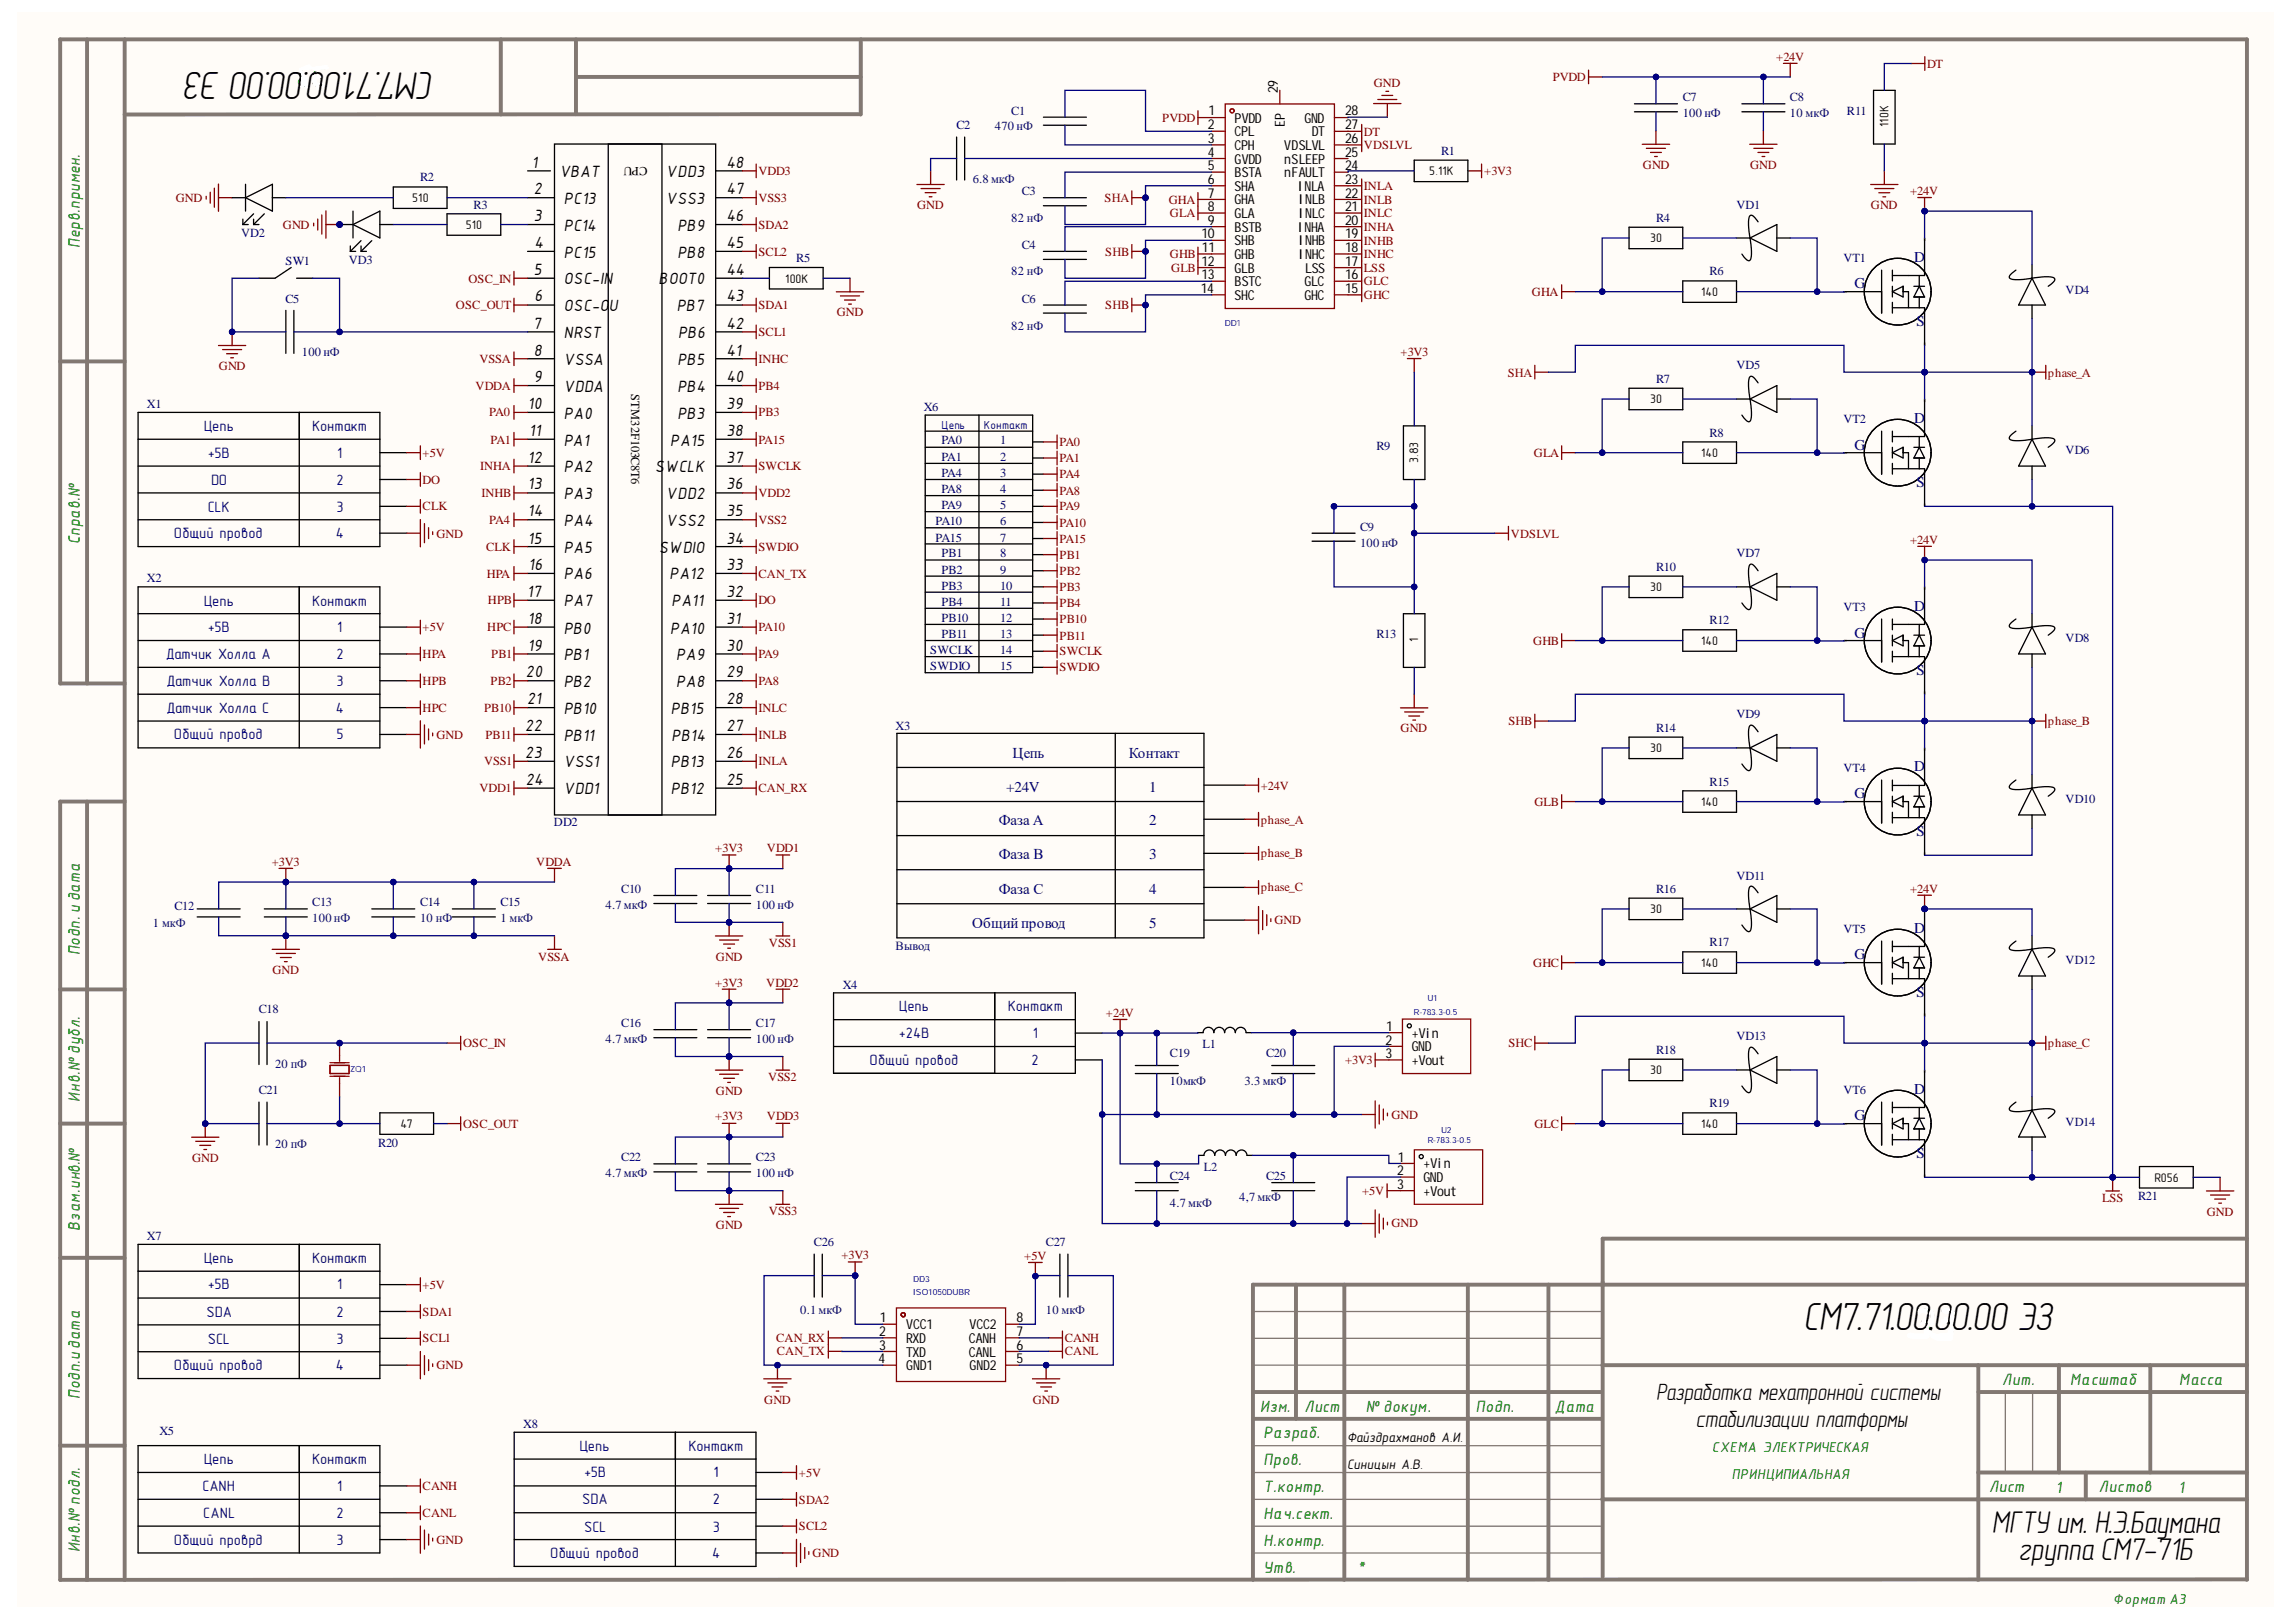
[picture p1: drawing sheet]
<svg xmlns="http://www.w3.org/2000/svg" width="297mm" height="210mm" viewBox="0 0 297 210" stroke-linecap="round" stroke-linejoin="round" font-family="sans-serif">
<defs><g id="words">
<text font-size="5.3" fill="#008000" x="247.1" y="173.1">Э3</text>
<g font-size="5.1">
<text x="56.1" y="9.3" transform="rotate(-180 56.1 9.3)">СМ7.71.00.00.00 ЭЗ</text>
<text x="233.3" y="172.1">СМ7.71.00.00.00 ЭЗ</text>
</g>
<g font-size="4.1">
<text x="257.7" y="198.4">МГТУ им. Н.Э.Баумана</text>
<text x="261.1" y="201.8">группа СМ7-71Б</text>
</g>
<text font-size="3.5" fill="#008000" x="42.5" y="8.6" transform="rotate(-180 42.5 8.6)">Э3</text>
<g font-size="3.1">
<text x="214.2" y="181.2">Разработка мехатронной системы</text>
<text x="219.4" y="184.7">стабилизации платформы</text>
</g>
<g font-size="2.1">
<text x="68.8" y="21.7">1</text>
<text x="72.4" y="22.9">VBAT</text>
<text x="86.2" y="22.9">VDD3</text>
<text x="94" y="21.7">48</text>
<text x="69" y="25.2">2</text>
<text x="69" y="28.6">3</text>
<text x="72.9" y="26.4">PC13</text>
<text x="72.9" y="29.9">PC14</text>
<text x="86.2" y="26.4">VSS3</text>
<text x="87.6" y="29.9">PB9</text>
<text x="94" y="28.6">46</text>
<text x="94" y="25.2">47</text>
<text x="69" y="35.5">5</text>
<text x="69.1" y="32.1">4</text>
<text x="72.9" y="33.4">PC15</text>
<text x="87.6" y="33.4">PB8</text>
<text x="94" y="35.5">44</text>
<text x="94" y="32.1">45</text>
<text x="69.1" y="39">6</text>
<text x="72.9" y="36.8">OSC-IN</text>
<text x="72.9" y="40.3">OSC-O</text>
<text x="78.8" y="40.3">U</text>
<text x="85.2" y="36.8">BOOT0</text>
<text x="87.6" y="40.3">PB7</text>
<text x="94" y="39">43</text>
<text x="69" y="42.6">7</text>
<text x="69" y="46">8</text>
<text x="72.9" y="43.7">NRST</text>
<text x="72.9" y="47.2">VSSA</text>
<text x="87.6" y="47.2">PB5</text>
<text x="87.7" y="43.7">PB6</text>
<text x="94" y="46">41</text>
<text x="94" y="42.6">42</text>
<text x="68.3" y="52.9">10</text>
<text x="69" y="49.5">9</text>
<text x="72.9" y="50.7">VDDA</text>
<text x="87.6" y="50.7">PB4</text>
<text x="94" y="52.9">39</text>
<text x="94" y="49.5">40</text>
<text x="68.3" y="59.9">12</text>
<text x="68.5" y="56.4">11</text>
<text x="72.9" y="54.2">PA0</text>
<text x="72.9" y="57.7">PA1</text>
<text x="86.7" y="57.7">PA15</text>
<text x="87.6" y="54.2">PB3</text>
<text x="94" y="59.9">37</text>
<text x="94" y="56.4">38</text>
<text x="68.3" y="63.3">13</text>
<text x="72.9" y="61.1">PA2</text>
<text x="72.9" y="64.6">PA3</text>
<text x="84.8" y="61.1">S</text>
<text x="86" y="61.1">WCLK</text>
<text x="86.2" y="64.6">VDD2</text>
<text x="94" y="63.3">36</text>
<text x="68.3" y="66.8">14</text>
<text x="68.3" y="70.3">15</text>
<text x="72.9" y="68.1">PA4</text>
<text x="72.9" y="71.5">PA5</text>
<text x="85.3" y="71.5">SWDIO</text>
<text x="86.2" y="68.1">VSS2</text>
<text x="94" y="70.3">34</text>
<text x="94" y="66.8">35</text>
<text x="68.2" y="77.3">17</text>
<text x="68.4" y="73.8">16</text>
<text x="72.9" y="75">PA6</text>
<text x="86.6" y="75">PA12</text>
<text x="94" y="77.3">32</text>
<text x="94" y="73.8">33</text>
<text x="68.3" y="80.7">18</text>
<text x="72.9" y="78.5">PA7</text>
<text x="72.9" y="82">PB0</text>
<text x="86.7" y="82">PA10</text>
<text x="86.9" y="78.5">PA11</text>
<text x="94" y="80.7">31</text>
<text x="68" y="87.7">20</text>
<text x="68.3" y="84.2">19</text>
<text x="72.9" y="85.5">PB1</text>
<text x="72.9" y="88.9">PB2</text>
<text x="87.5" y="88.9">PA8</text>
<text x="87.5" y="85.5">PA9</text>
<text x="94" y="87.7">29</text>
<text x="94" y="84.2">30</text>
<text x="67.9" y="94.6">22</text>
<text x="68.2" y="91.1">21</text>
<text x="72.9" y="92.4">PB10</text>
<text x="72.9" y="95.8">PB11</text>
<text x="86.8" y="92.4">PB15</text>
<text x="86.9" y="95.8">PB14</text>
<text x="94" y="94.6">27</text>
<text x="94" y="91.1">28</text>
<text x="67.9" y="98.1">23</text>
<text x="68" y="101.6">24</text>
<text x="72.9" y="99.3">VSS1</text>
<text x="86.8" y="99.3">PB13</text>
<text x="94" y="101.6">25</text>
<text x="94" y="98.1">26</text>
<text x="72.9" y="102.8">VDD1</text>
<text x="86.8" y="102.8">PB12</text>
</g>
<g font-size="2.1" fill="#008000">
<text x="10.3" y="32.1" transform="rotate(-90 10.3 32.1)">Перв.примен.</text>
<text x="10.3" y="70.4" transform="rotate(-90 10.3 70.4)">Справ.№</text>
<text x="10.3" y="123.6" transform="rotate(-90 10.3 123.6)">Подп. и дата</text>
<text x="10.3" y="142.5" transform="rotate(-90 10.3 142.5)">Инв.№ дубл.</text>
<text x="10.3" y="159.3" transform="rotate(-90 10.3 159.3)">Взам.инв.№</text>
<text x="259" y="179.2">Лит.</text>
<text x="267.8" y="179.2">Масштаб</text>
<text x="281.9" y="179.2">Масса</text>
<text x="10.3" y="181.1" transform="rotate(-90 10.3 181.1)">Подп.и дата</text>
<text x="163" y="182.7">Изм.</text>
<text x="168.8" y="182.7">Лист</text>
<text x="176.7" y="182.7">№ докум.</text>
<text x="190.9" y="182.7">Подп.</text>
<text x="201.1" y="182.7">Дата</text>
<text x="163.4" y="186.1">Разраб.</text>
<text x="163.4" y="189.6">Пров.</text>
<text x="163.4" y="193.1">Т.контр.</text>
<text x="163.4" y="196.6">Нач.сект.</text>
<text x="257.3" y="193.1">Лист</text>
<text x="266" y="193.2">1</text>
<text x="271.5" y="193.1">Листов</text>
<text x="281.9" y="193.2">1</text>
<text x="10.3" y="200.9" transform="rotate(-90 10.3 200.9)">Инв.№ подл.</text>
<text x="163.4" y="203.5">Утв.</text>
<text x="163.4" y="200.1">Н.контр.</text>
<text x="175.6" y="203.5">*</text>
</g>
<g font-size="1.9" fill="#000080">
<text x="247.6" y="33.9">D</text>
<text x="239.9" y="37.3">G</text>
<text x="248" y="42.2">S</text>
<text x="26.4" y="55.7">Цепь</text>
<text x="26.9" y="59.3">+5В</text>
<text x="40.4" y="55.7">Контакт</text>
<text x="43.6" y="59.3">1</text>
<text x="239.9" y="58.2">G</text>
<text x="247.6" y="54.7">D</text>
<text x="27.3" y="62.7">DO</text>
<text x="43.5" y="62.7">2</text>
<text x="248" y="63">S</text>
<text x="22.5" y="69.7">Общий провод</text>
<text x="26.9" y="66.2">CLK</text>
<text x="43.4" y="69.7">4</text>
<text x="43.5" y="66.2">3</text>
<text x="26.4" y="78.4">Цепь</text>
<text x="26.9" y="81.8">+5В</text>
<text x="40.4" y="78.4">Контакт</text>
<text x="43.6" y="81.8">1</text>
<text x="239.9" y="82.5">G</text>
<text x="247.6" y="79">D</text>
<text x="21.5" y="85.3">Датчик Холла А</text>
<text x="21.6" y="88.8">Датчик Холла В</text>
<text x="43.5" y="85.3">2</text>
<text x="43.5" y="88.8">3</text>
<text x="248" y="87.3">S</text>
<text x="21.6" y="92.2">Датчик Холла С</text>
<text x="22.5" y="95.7">Общий провод</text>
<text x="43.4" y="92.2">4</text>
<text x="43.5" y="95.7">5</text>
<text x="131" y="98">Цепь</text>
<text x="146" y="98">Контакт</text>
<text x="247.6" y="99.8">D</text>
<text x="129.2" y="106.8">Фаза А</text>
<text x="130.2" y="102.4">+24V</text>
<text x="148.7" y="102.4">1</text>
<text x="148.7" y="106.8">2</text>
<text x="239.9" y="103.3">G</text>
<text x="129.2" y="111.2">Фаза В</text>
<text x="148.7" y="111.2">3</text>
<text x="248" y="108.2">S</text>
<text x="129.2" y="115.7">Фаза С</text>
<text x="148.7" y="115.7">4</text>
<text x="125.8" y="120.1">Общийпровод</text>
<text x="148.7" y="120.1">5</text>
<text x="239.9" y="124.1">G</text>
<text x="247.6" y="120.7">D</text>
<text x="116.3" y="130.9">Цепь</text>
<text x="130.4" y="130.9">Контакт</text>
<text x="248" y="129">S</text>
<text x="112.5" y="137.8">Общий провод</text>
<text x="116.3" y="134.4">+24В</text>
<text x="133.4" y="137.8">2</text>
<text x="133.6" y="134.4">1</text>
<text x="247.6" y="141.5">D</text>
<text x="239.9" y="145">G</text>
<text x="248" y="149.9">S</text>
<text x="26.4" y="163.4">Цепь</text>
<text x="26.9" y="166.9">+5В</text>
<text x="40.4" y="163.4">Контакт</text>
<text x="43.6" y="166.9">1</text>
<text x="26.7" y="170.4">SDA</text>
<text x="26.9" y="173.9">SCL</text>
<text x="43.5" y="170.4">2</text>
<text x="43.5" y="173.9">3</text>
<text x="22.5" y="177.3">Общий провод</text>
<text x="43.4" y="177.3">4</text>
<text x="26.4" y="189.5">Цепь</text>
<text x="40.4" y="189.5">Контакт</text>
<text x="75" y="187.7">Цепь</text>
<text x="75.6" y="191.2">+5В</text>
<text x="89.1" y="187.7">Контакт</text>
<text x="92.3" y="191.2">1</text>
<text x="26.2" y="193">CANH</text>
<text x="26.3" y="196.4">CANL</text>
<text x="43.5" y="196.4">2</text>
<text x="43.6" y="193">1</text>
<text x="75.3" y="194.7">SDA</text>
<text x="92.2" y="194.7">2</text>
<text x="22.5" y="199.9">Общий проврд</text>
<text x="43.5" y="199.9">3</text>
<text x="71.2" y="201.7">Общий провод</text>
<text x="75.6" y="198.2">SCL</text>
<text x="92.1" y="201.7">4</text>
<text x="92.2" y="198.2">3</text>
</g>
<g font-size="1.8">
<text x="156.3" y="16.7">2</text>
<text x="156.3" y="14.9">1</text>
<text x="159.7" y="15.9">PVDD</text>
<text x="159.7" y="17.6">CPL</text>
<text x="165.3" y="12.1" transform="rotate(-90 165.3 12.1)">29</text>
<text x="166.2" y="16.4" transform="rotate(-90 166.2 16.4)">EP</text>
<text x="168.8" y="15.9">GND</text>
<text x="169.7" y="17.6">DT</text>
<text x="174" y="16.7">27</text>
<text x="174" y="14.9">28</text>
<text x="156.3" y="18.5">3</text>
<text x="156.3" y="20.3">4</text>
<text x="156.3" y="22">5</text>
<text x="156.3" y="23.8">6</text>
<text x="159.7" y="19.4">CPH</text>
<text x="159.7" y="21.2">GVDD</text>
<text x="159.7" y="22.9">BSTA</text>
<text x="166.2" y="22.9">nFAULT</text>
<text x="166.2" y="21.2">nSLEEP</text>
<text x="166.2" y="19.4">VDSLVL</text>
<text x="174" y="23.8">23</text>
<text x="174" y="22">24</text>
<text x="174" y="20.3">25</text>
<text x="174" y="18.5">26</text>
<text x="156.3" y="25.6">7</text>
<text x="156.3" y="27.4">8</text>
<text x="156.3" y="29.1">9</text>
<text x="159.7" y="24.7">SHA</text>
<text x="159.7" y="26.4">GHA</text>
<text x="159.7" y="28.2">GLA</text>
<text x="159.7" y="30">BSTB</text>
<text x="167.8" y="30">INHA</text>
<text x="167.8" y="24.7">INLA</text>
<text x="167.9" y="28.2">INLC</text>
<text x="167.9" y="26.4">INLB</text>
<text x="174" y="29.1">20</text>
<text x="174" y="27.4">21</text>
<text x="174" y="25.6">22</text>
<text x="155.4" y="30.8">10</text>
<text x="155.4" y="34.4">12</text>
<text x="155.5" y="32.6">11</text>
<text x="159.7" y="31.7">SHB</text>
<text x="159.7" y="33.5">GHB</text>
<text x="159.7" y="35.3">GLB</text>
<text x="167.9" y="33.5">INHC</text>
<text x="167.9" y="31.7">INHB</text>
<text x="168.9" y="35.3">LSS</text>
<text x="174" y="34.4">17</text>
<text x="174" y="32.6">18</text>
<text x="174" y="30.8">19</text>
<text x="155.3" y="37.9">14</text>
<text x="155.4" y="36.1">13</text>
<text x="159.7" y="37.1">BSTC</text>
<text x="159.7" y="38.8">SHC</text>
<text x="168.8" y="38.8">GHC</text>
<text x="168.8" y="37.1">GLC</text>
<text x="174" y="37.9">15</text>
<text x="174" y="36.1">16</text>
<text x="179.3" y="135.2">2</text>
<text x="179.3" y="136.9">3</text>
<text x="179.3" y="133.4">1</text>
<text x="182.6" y="134.3">+Vin</text>
<text x="182.6" y="136">GND</text>
<text x="182.6" y="137.8">+Vout</text>
<text x="180.8" y="152.1">2</text>
<text x="180.8" y="153.9">3</text>
<text x="180.9" y="150.3">1</text>
<text x="184.2" y="151.2">+Vin</text>
<text x="184.2" y="152.9">GND</text>
<text x="184.2" y="154.7">+Vout</text>
<text x="113.8" y="172.9">2</text>
<text x="113.8" y="171.1">1</text>
<text x="117.2" y="172">VCC1</text>
<text x="117.2" y="173.8">RXD</text>
<text x="125.3" y="173.8">CANH</text>
<text x="125.4" y="172">VCC2</text>
<text x="131.5" y="172.9">7</text>
<text x="131.5" y="171.1">8</text>
<text x="113.7" y="176.4">4</text>
<text x="113.8" y="174.6">3</text>
<text x="117.2" y="175.6">TXD</text>
<text x="117.2" y="177.3">GND1</text>
<text x="125.3" y="175.6">CANL</text>
<text x="125.4" y="177.3">GND2</text>
<text x="131.5" y="176.4">5</text>
<text x="131.5" y="174.6">6</text>
<text x="174.3" y="186.6">Файздрахманов А.И.</text>
<text x="174.3" y="190.1">Синицын А.В.</text>
</g>
<g font-size="1.8" fill="#008000">
<text x="221.5" y="187.9">СХЕМА ЭЛЕКТРИЧЕСКАЯ</text>
<text x="224" y="191.4">ПРИНЦИПИАЛЬНАЯ</text>
<text x="273.4" y="207.6">Формат A3</text>
</g>
<g font-size="1.6" fill="#800000">
<text x="177.7" y="11.3">GND</text>
<text x="200.9" y="10.5">PVDD</text>
<text x="229.8" y="7.8">+24V</text>
<text x="249.3" y="8.8">DT</text>
<text x="150.3" y="15.8">PVDD</text>
<text x="176.5" y="17.6">DT</text>
<text x="98.1" y="22.6">VDD3</text>
<text x="176.5" y="19.3">VDSLVL</text>
<text x="192" y="22.6">+3V3</text>
<text x="212.6" y="21.9">GND</text>
<text x="226.4" y="21.9">GND</text>
<text x="22.7" y="26.1">GND</text>
<text x="36.6" y="29.6">GND</text>
<text x="98.1" y="26.1">VSS3</text>
<text x="98.1" y="29.6">SDA2</text>
<text x="118.7" y="27.1">GND</text>
<text x="142.9" y="26.1">SНА</text>
<text x="151.2" y="26.3">GHA</text>
<text x="151.4" y="28.1">GLA</text>
<text x="176.5" y="28.1">INLC</text>
<text x="176.5" y="26.3">INLB</text>
<text x="176.5" y="24.6">INLA</text>
<text x="176.5" y="29.9">INHA</text>
<text x="242" y="27.1">GND</text>
<text x="247.1" y="25.2">+24V</text>
<text x="98.1" y="33.1">SCL2</text>
<text x="143" y="33.1">SНB</text>
<text x="151.4" y="33.4">GHB</text>
<text x="151.5" y="35.2">GLB</text>
<text x="176.5" y="35.2">LSS</text>
<text x="176.5" y="33.4">INHC</text>
<text x="176.5" y="31.7">INHB</text>
<text x="59" y="40">OSC_OUT</text>
<text x="60.6" y="36.6">OSC_IN</text>
<text x="98.1" y="40">SDA1</text>
<text x="108.3" y="41">GND</text>
<text x="143" y="40">SНB</text>
<text x="176.5" y="38.7">GHC</text>
<text x="176.5" y="36.9">GLC</text>
<text x="198.2" y="38.3">GHA</text>
<text x="28.3" y="47.9">GND</text>
<text x="62" y="47">VSSA</text>
<text x="98.1" y="47">INHC</text>
<text x="98.1" y="43.5">SCL1</text>
<text x="181.2" y="46">+3V3</text>
<text x="61.5" y="50.4">VDDA</text>
<text x="63.3" y="53.9">PA0</text>
<text x="98.1" y="53.9">PB3</text>
<text x="98.1" y="50.4">PB4</text>
<text x="195.1" y="48.7">SНА</text>
<text x="264.9" y="48.7">phase_A</text>
<text x="54.7" y="59.1">+5V</text>
<text x="63.5" y="57.4">PA1</text>
<text x="98.1" y="57.4">PA15</text>
<text x="137.1" y="57.8">PA0</text>
<text x="137.1" y="59.8">PA1</text>
<text x="198.4" y="59.1">GLA</text>
<text x="54.7" y="62.6">DO</text>
<text x="62.1" y="60.9">INHA</text>
<text x="62.3" y="64.3">INHB</text>
<text x="98.1" y="64.3">VDD2</text>
<text x="98.1" y="60.9">SWCLK</text>
<text x="137.1" y="61.9">PA4</text>
<text x="137.1" y="64">PA8</text>
<text x="54.7" y="66">CLK</text>
<text x="56.5" y="69.6">GND</text>
<text x="62.9" y="71.3">CLK</text>
<text x="63.3" y="67.8">PA4</text>
<text x="98.1" y="67.8">VSS2</text>
<text x="98.1" y="71.3">SWDIO</text>
<text x="137.1" y="68.1">PA10</text>
<text x="137.1" y="66">PA9</text>
<text x="137.1" y="70.3">PA15</text>
<text x="195.5" y="69.6">VDSLVL</text>
<text x="247.1" y="70.3">+24V</text>
<text x="63" y="74.7">HPA</text>
<text x="98.1" y="74.7">CAN_TX</text>
<text x="137.1" y="72.3">PB1</text>
<text x="137.1" y="74.4">PB2</text>
<text x="137.1" y="76.5">PB3</text>
<text x="54.7" y="81.7">+5V</text>
<text x="63" y="81.7">HPC</text>
<text x="63.1" y="78.2">HPB</text>
<text x="98.1" y="78.2">DO</text>
<text x="98.1" y="81.7">PA10</text>
<text x="137.1" y="80.6">PB10</text>
<text x="137.1" y="82.8">PB11</text>
<text x="137.1" y="78.5">PB4</text>
<text x="198.4" y="83.4">GHB</text>
<text x="54.7" y="85.2">HPA</text>
<text x="54.7" y="88.7">HPB</text>
<text x="63.5" y="88.7">PB2</text>
<text x="63.6" y="85.2">PB1</text>
<text x="98.1" y="88.7">PA8</text>
<text x="98.1" y="85.2">PA9</text>
<text x="137.1" y="84.8">SWCLK</text>
<text x="137.1" y="86.9">SWDIO</text>
<text x="54.7" y="92.1">HPC</text>
<text x="56.5" y="95.6">GND</text>
<text x="62.6" y="92.1">PB10</text>
<text x="62.8" y="95.6">PB11</text>
<text x="98.1" y="95.6">INLB</text>
<text x="98.1" y="92.1">INLC</text>
<text x="181.2" y="94.7">GND</text>
<text x="195.1" y="93.8">SНB</text>
<text x="264.9" y="93.8">phase_B</text>
<text x="62.6" y="99.1">VSS1</text>
<text x="98.1" y="99.1">INLA</text>
<text x="62" y="102.5">VDD1</text>
<text x="98.1" y="102.5">CAN_RX</text>
<text x="163.1" y="102.2">+24V</text>
<text x="163.1" y="106.6">phase_A</text>
<text x="198.5" y="104.3">GLB</text>
<text x="35.2" y="112.1">+3V3</text>
<text x="69.4" y="112.1">VDDA</text>
<text x="92.5" y="110.3">+3V3</text>
<text x="99.2" y="110.3">VDD1</text>
<text x="163.1" y="111">phase_B</text>
<text x="163.1" y="115.4">phase_C</text>
<text x="164.9" y="119.6">GND</text>
<text x="247.1" y="115.5">+24V</text>
<text x="69.6" y="124.3">VSSA</text>
<text x="92.6" y="124.3">GND</text>
<text x="99.5" y="122.5">VSS1</text>
<text x="198.4" y="125.2">GHC</text>
<text x="35.2" y="126.1">GND</text>
<text x="92.5" y="127.7">+3V3</text>
<text x="99.1" y="127.7">VDD2</text>
<text x="143.1" y="131.6">+24V</text>
<text x="59.9" y="135.5">OSC_IN</text>
<text x="174" y="137.7">+3V3</text>
<text x="195.1" y="135.5">SНC</text>
<text x="264.9" y="135.5">phase_C</text>
<text x="92.6" y="141.7">GND</text>
<text x="99.4" y="139.9">VSS2</text>
<text x="59.9" y="145.9">OSC_OUT</text>
<text x="92.5" y="145">+3V3</text>
<text x="99.2" y="145">VDD3</text>
<text x="180" y="144.7">GND</text>
<text x="198.5" y="145.9">GLC</text>
<text x="24.8" y="150.3">GND</text>
<text x="176.2" y="154.6">+5V</text>
<text x="272" y="155.6">LSS</text>
<text x="92.6" y="159">GND</text>
<text x="99.5" y="157.2">VSS3</text>
<text x="180" y="158.8">GND</text>
<text x="285.5" y="157.3">GND</text>
<text x="54.7" y="166.8">+5V</text>
<text x="108.9" y="163">+3V3</text>
<text x="132.5" y="163.1">+5V</text>
<text x="54.7" y="170.2">SDA1</text>
<text x="54.7" y="173.7">SCL1</text>
<text x="100.4" y="173.7">CAN_RX</text>
<text x="137.8" y="173.7">CANH</text>
<text x="56.5" y="177.2">GND</text>
<text x="100.5" y="175.4">CAN_TX</text>
<text x="137.8" y="175.4">CANL</text>
<text x="98.9" y="181.7">GND</text>
<text x="133.6" y="181.7">GND</text>
<text x="103.4" y="191.1">+5V</text>
<text x="54.7" y="196.3">CANL</text>
<text x="54.7" y="192.8">CANH</text>
<text x="103.4" y="194.6">SDA2</text>
<text x="56.5" y="199.8">GND</text>
<text x="103.4" y="198">SCL2</text>
<text x="105.1" y="201.5">GND</text>
</g>
<g font-size="1.6" fill="#000080">
<text x="123.7" y="16.7">C2</text>
<text x="128.7" y="16.9">470 нФ</text>
<text x="130.8" y="14.9">C1</text>
<text x="217.7" y="13.1">C7</text>
<text x="217.7" y="15.2">100 нФ</text>
<text x="231.6" y="13.1">C8</text>
<text x="231.6" y="15.2">10 мкФ</text>
<text x="238.9" y="14.9">R11</text>
<text x="54.3" y="23.5">R2</text>
<text x="125.8" y="23.6">6.8 мкФ</text>
<text x="186.4" y="20">R1</text>
<text x="61.3" y="27">R3</text>
<text x="130.8" y="28.7">82 нФ</text>
<text x="132.2" y="25.2">C3</text>
<text x="214.2" y="28.7">R4</text>
<text x="224.6" y="27">VD1</text>
<text x="31.2" y="30.7">VD2</text>
<text x="36.9" y="34.3">SW1</text>
<text x="45.1" y="34.1">VD3</text>
<text x="103" y="33.9">R5</text>
<text x="130.8" y="35.6">82 нФ</text>
<text x="132.2" y="32.2">C4</text>
<text x="221.2" y="35.6">R6</text>
<text x="238.5" y="33.9">VT1</text>
<text x="36.9" y="39.2">C5</text>
<text x="132.2" y="39.2">C6</text>
<text x="267.2" y="38">VD4</text>
<text x="39" y="46.1">100 нФ</text>
<text x="130.8" y="42.6">82 нФ</text>
<text x="224.6" y="47.8">VD5</text>
<text x="19" y="52.8">X1</text>
<text x="119.5" y="53.2">X6</text>
<text x="214.2" y="49.6">R7</text>
<text x="121.8" y="57.5">PA0</text>
<text x="121.8" y="59.6">PA1</text>
<text x="129.4" y="57.5">1</text>
<text x="129.4" y="59.6">2</text>
<text x="178.1" y="58.3">R9</text>
<text x="221.2" y="56.5">R8</text>
<text x="238.5" y="54.8">VT2</text>
<text x="267.2" y="58.8">VD6</text>
<text x="121.8" y="61.7">PA4</text>
<text x="121.8" y="63.8">PA8</text>
<text x="121.8" y="65.9">PA9</text>
<text x="129.4" y="61.7">3</text>
<text x="129.4" y="63.8">4</text>
<text x="129.4" y="65.9">5</text>
<text x="121" y="68">PA10</text>
<text x="121" y="70.1">PA15</text>
<text x="129.4" y="68">6</text>
<text x="129.4" y="70.1">7</text>
<text x="176" y="68.7">C9</text>
<text x="176" y="70.8">100 нФ</text>
<text x="19" y="75.3">X2</text>
<text x="121.8" y="72.1">PB1</text>
<text x="121.8" y="74.2">PB2</text>
<text x="121.8" y="76.3">PB3</text>
<text x="129.4" y="72.1">8</text>
<text x="129.4" y="74.2">9</text>
<text x="129.4" y="76.3">10</text>
<text x="214.2" y="73.9">R10</text>
<text x="224.6" y="72.1">VD7</text>
<text x="121.8" y="80.5">PB10</text>
<text x="121.8" y="82.6">PB11</text>
<text x="121.8" y="78.4">PB4</text>
<text x="129.4" y="78.4">11</text>
<text x="129.4" y="80.5">12</text>
<text x="129.4" y="82.6">13</text>
<text x="178.1" y="82.6">R13</text>
<text x="221.2" y="80.8">R12</text>
<text x="238.5" y="79">VT3</text>
<text x="267.2" y="83.1">VD8</text>
<text x="120.3" y="84.6">SWCLK</text>
<text x="120.3" y="86.7">SWDIO</text>
<text x="129.4" y="84.6">14</text>
<text x="129.4" y="86.7">15</text>
<text x="115.9" y="94.4">X3</text>
<text x="214.2" y="94.7">R14</text>
<text x="224.6" y="93">VD9</text>
<text x="221.2" y="101.7">R15</text>
<text x="238.5" y="99.9">VT4</text>
<text x="71.7" y="106.9">DD2</text>
<text x="267.2" y="104">VD10</text>
<text x="224.6" y="113.8">VD11</text>
<text x="19.8" y="119.9">1 мкФ</text>
<text x="22.6" y="117.8">C12</text>
<text x="40.4" y="117.3">C13</text>
<text x="40.4" y="119.3">100 нФ</text>
<text x="54.3" y="117.3">C14</text>
<text x="54.3" y="119.3">10 нФ</text>
<text x="64.7" y="117.3">C15</text>
<text x="64.7" y="119.3">1 мкФ</text>
<text x="78.3" y="117.6">4.7 мкФ</text>
<text x="80.4" y="115.5">C10</text>
<text x="97.8" y="115.5">C11</text>
<text x="97.8" y="117.6">100 нФ</text>
<text x="214.2" y="115.5">R16</text>
<text x="115.9" y="123">Вывод</text>
<text x="221.2" y="122.5">R17</text>
<text x="238.5" y="120.8">VT5</text>
<text x="267.2" y="124.8">VD12</text>
<text x="33.5" y="131.1">C18</text>
<text x="109" y="128">X4</text>
<text x="78.3" y="135">4.7 мкФ</text>
<text x="80.4" y="132.9">C16</text>
<text x="97.8" y="132.9">C17</text>
<text x="97.8" y="135">100 нФ</text>
<text x="151.4" y="136.8">C19</text>
<text x="155.6" y="135.6">L1</text>
<text x="163.8" y="136.8">C20</text>
<text x="214.2" y="136.4">R18</text>
<text x="224.6" y="134.6">VD13</text>
<text x="33.5" y="141.6">C21</text>
<text x="35.6" y="138.2">20 пФ</text>
<text x="151.4" y="140.4">10мкФ</text>
<text x="161" y="140.4">3.3 мкФ</text>
<text x="221.2" y="143.3">R19</text>
<text x="238.5" y="141.6">VT6</text>
<text x="35.6" y="148.5">20 пФ</text>
<text x="48.9" y="148.4">R20</text>
<text x="267.2" y="145.7">VD14</text>
<text x="78.3" y="152.3">4.7 мкФ</text>
<text x="80.4" y="150.2">C22</text>
<text x="97.8" y="150.2">C23</text>
<text x="97.8" y="152.3">100 нФ</text>
<text x="151.4" y="152.7">C24</text>
<text x="155.8" y="151.5">L2</text>
<text x="160.3" y="155.5">4,7 мкФ</text>
<text x="163.8" y="152.7">C25</text>
<text x="276.6" y="155.3">R21</text>
<text x="19" y="160.5">X7</text>
<text x="105.3" y="161.2">C26</text>
<text x="135.3" y="161.2">C27</text>
<text x="151.4" y="156.2">4.7 мкФ</text>
<text x="103.5" y="170">0.1 мкФ</text>
<text x="135.3" y="170">10 мкФ</text>
<text x="20.6" y="185.7">X5</text>
<text x="67.7" y="184.8">X8</text>
</g>
<g font-size="1.6">
<text x="244.3" y="16.5" transform="rotate(-90 244.3 16.5)">110К</text>
<text x="83.8" y="21.6" transform="rotate(-180 83.8 21.6)">CPU</text>
<text x="184.9" y="22.6">5.11К</text>
<text x="53.3" y="26.2">510</text>
<text x="60.3" y="29.6">510</text>
<text x="213.5" y="31.3">30</text>
<text x="101.6" y="36.6">100K</text>
<text x="220.1" y="38.3">140</text>
<text x="81.6" y="51" transform="rotate(90 81.6 51)">STM32F103C8T6</text>
<text x="213.5" y="52.2">30</text>
<text x="183.5" y="59.9" transform="rotate(-90 183.5 59.9)">3.83</text>
<text x="220.1" y="59.1">140</text>
<text x="213.5" y="76.5">30</text>
<text x="183.5" y="83.1" transform="rotate(-90 183.5 83.1)">1</text>
<text x="220.1" y="83.4">140</text>
<text x="213.5" y="97.4">30</text>
<text x="220.1" y="104.3">140</text>
<text x="213.5" y="118.1">30</text>
<text x="220.1" y="125.2">140</text>
<text x="213.5" y="139">30</text>
<text x="51.8" y="145.9">47</text>
<text x="220.1" y="145.9">140</text>
<text x="278.7" y="152.9">R056</text>
</g>
<g font-size="1.4" fill="#000080">
<text x="121.8" y="55.5">Цепь</text>
<text x="127.3" y="55.5">Контакт</text>
</g>
<g font-size="1.1" fill="#00f">
<text x="158.5" y="42.1">DD1</text>
<text x="182.9" y="131.3">R-783.3-0.5</text>
<text x="184.7" y="129.5">U1</text>
<text x="45.3" y="138.7">ZQ1</text>
<text x="184.7" y="148">R-783.3-0.5</text>
<text x="186.4" y="146.6">U2</text>
<text x="118.1" y="165.9">DD3</text>
<text x="118.1" y="167.6">ISO1050DUBR</text>
</g>
</g></defs>
<g fill="#fffcf8">
<path d="M2.2 1.6h292v206.3h-292z" fill-rule="evenodd"/>
<path d="M2.2 1.6h292v206.3h-292z" fill-rule="evenodd"/>
</g>
<g fill="none" stroke="#827872" stroke-width=".51">
<path d="M11.3 5.1v83.3M16.1 5.1v199.4M64.8 5.1v9.7M74.5 5.1v9.7M74.5 10h36.9M111.3 14.8h-95.2M111.4 5.1v9.7M7.8 46.8h8.3M16.1 88.4h-8.3v-83.3h282.9v199.4M11.3 103.7v100.8M16.1 103.7h-8.3v100.8l282.9-.1M7.8 128h8.3"/>
<path d="M7.8 145.4h8.3M7.8 162.8h8.3M167.7 166.2v17.4M173.9 166.2v38.3M189.9 166.2v38.3M200.3 166.2v38.3M207.3 176.7h83.4M255.9 176.7v27.8M266.4 176.7v13.9M278.2 176.7v13.9M290.7 160.3h-83.4v43.7M290.7 166.2h-128.6v38.3"/>
<path d="M7.8 187.1h8.3M162.1 183.6h45.2M162.1 180.1h45.2M207.3 194h83.4M255.9 180.1h34.8M255.9 190.6h34.8M269.8 190.6v3.4"/>
</g>
<path d="M162.1 176.7h45.2M162.1 169.7h45.2M162.1 173.2h45.2M162.1 197.5h45.2M162.1 190.6h45.2M162.1 194h45.2M162.1 187.1h45.2M259.4 180.1v10.5M263 180.1v10.5M162.1 201h45.2" fill="none" stroke="#827872" stroke-width=".17"/>
<path d="M202 36.9v1.7M202 37.7h1.8M248.1 25.6h1.8M249 25.6v1.7" fill="none" stroke="#800000" stroke-width=".17"/>
<circle cx="249" cy="27.3" r=".35" fill="#000080"/>
<circle cx="249" cy="27.3" r=".35" fill="none" stroke="#000080" stroke-width=".13"/>
<path d="M146.4 24.7v1.8M146.4 25.6h1.8M198.6 47.3v1.7M198.6 48.2h1.7M202 57.7v1.8M202 58.6h1.8" fill="none" stroke="#800000" stroke-width=".17"/>
<circle cx="148.2" cy="25.6" r=".35" fill="#000080"/>
<circle cx="148.2" cy="25.6" r=".35" fill="none" stroke="#000080" stroke-width=".13"/>
<path d="M146.4 31.6v1.8M146.4 32.5h1.8M174.4 38.2h1.8M174.4 36.4h1.8M176.2 35.5v3.5" fill="none" stroke="#800000" stroke-width=".17"/>
<circle cx="148.2" cy="32.5" r=".35" fill="#000080"/>
<circle cx="148.2" cy="32.5" r=".35" fill="none" stroke="#000080" stroke-width=".13"/>
<path d="M146.4 38.6v1.8M146.4 39.5h1.8" fill="none" stroke="#800000" stroke-width=".17"/>
<circle cx="148.2" cy="39.5" r=".35" fill="#000080"/>
<circle cx="148.2" cy="39.5" r=".35" fill="none" stroke="#000080" stroke-width=".13"/>
<path d="M155 24.9v3.6M155 32v3.5M155 32.9h1.7M155 34.6h1.7M155 25.8h1.7M155 27.6h1.7M174.4 34.6h1.8M176.2 33.7v1.8M272.4 154.1h1.8M273.3 152.4v1.7" fill="none" stroke="#800000" stroke-width=".17"/>
<circle cx="273.3" cy="152.4" r=".35" fill="#000080"/>
<circle cx="273.3" cy="152.4" r=".35" fill="none" stroke="#000080" stroke-width=".13"/>
<g fill="none" stroke="#800000" stroke-width=".17">
<path d="M155 14.3v1.8M155 15.2h1.7M174.4 17h1.8M174.4 18.8h1.8M176.2 16.1v3.5M177.7 13.4h3.5M178.2 12.9h2.5M178.8 12.3h1.4M179.3 11.8h.4M179.5 13.4v1.8M205.5 9.1v1.7M205.5 10h1.8"/>
<path d="M212.5 18.7h3.5M213 19.2h2.5M213.5 19.7h1.4M214.2 16.9v1.8M226.4 18.7h3.5M226.9 19.2h2.5M227.4 19.7h1.4M228.1 16.9v1.8M230.7 8.2h1.8M231.6 8.2v1.8M247.3 8.2h1.7M249 7.3v1.8"/>
<path d="M118.6 23.9h3.6M119.2 24.4h2.4M119.7 24.9h1.4M120.2 25.5h.4M120.4 22.1v1.8M174.4 27.6h1.8M174.4 25.8h1.8M174.4 24h1.8M174.4 32.9h1.8M174.4 31.1h1.8M174.4 29.3h1.8M176.2 23.2v10.5"/>
<path d="M189.9 22.1h1.8M191.7 21.2v1.8M214.1 20.3h.3M228 20.3h.3M242 23.9h3.5M242.5 24.4h2.5M243.1 24.9h1.4M243.6 25.5h.4M243.8 22.1v1.8M182.1 46.4h1.7M183 46.4v1.8M262.9 48.2h1.8"/>
<path d="M264.7 47.3v1.7M193.4 69h1.8M195.2 68.1v1.8M52.6 91.6h1.8M52.6 84.6h1.8M52.6 88.1h1.8M52.6 81.2h1.8M52.6 95h1.8M54.4 80.3v1.7M54.4 83.7v1.8M54.4 87.2v1.8M54.4 90.7v1.8"/>
<path d="M54.4 93.3v3.5M54.9 93.8v2.5M55.4 94.3v1.4M56 94.9v.3M181.2 91.6h3.5M181.7 92.1h2.5M182.3 92.7h1.4M182.8 93.2h.3M183 89.8v1.8"/>
</g>
<path d="M17.9 75.9h31.2v20.9h-31.2zM17.9 79.4h31.2M38.7 75.9v20.9M17.9 82.9h31.2M17.9 86.4h31.2M17.9 89.8h31.2M17.9 93.3h31.2M49.1 81.2h3.5M49.1 84.6h3.5M49.1 88.1h3.5M49.1 91.6h3.5M49.1 95h3.5" fill="none" stroke="#000" stroke-width=".17"/>
<circle cx="262.9" cy="48.2" r=".35" fill="#000080"/>
<circle cx="262.9" cy="48.2" r=".35" fill="none" stroke="#000080" stroke-width=".13"/>
<path d="M17.9 53.4h31.2v17.3h-31.2zM17.9 56.8h31.2M38.7 53.4v17.3M49.1 58.6h3.5M17.9 60.3h31.2M17.9 63.8h31.2M17.9 67.3h31.2M49.1 62.1h3.5M49.1 65.5h3.5M49.1 69h3.5" fill="none" stroke="#000" stroke-width=".17"/>
<g fill="none" stroke="#800000" stroke-width=".17">
<path d="M52.6 58.6h1.8M54.4 57.7v1.8M52.6 69h1.8M52.6 62.1h1.8M52.6 65.5h1.8M54.4 61.2v1.7M54.4 64.6v1.8M54.4 67.2v3.6M54.9 67.8v2.4M55.4 68.3v1.4M56 68.8v.4M93.4 110.6h1.8"/>
<path d="M94.3 110.6v1.8"/>
</g>
<circle cx="94.3" cy="112.4" r=".35" fill="#000080"/>
<circle cx="94.3" cy="112.4" r=".35" fill="none" stroke="#000080" stroke-width=".13"/>
<path d="M94.3 119.4v1.7M100.4 110.6h1.8M101.3 110.6v1.8M101.3 119.4v1.7M92.6 121.1h3.5M93.1 121.6h2.5M93.6 122.2h1.4M94.1 122.7h.4M100.4 121.1h1.8" fill="none" stroke="#800000" stroke-width=".17"/>
<circle cx="94.3" cy="119.4" r=".35" fill="#000080"/>
<circle cx="94.3" cy="119.4" r=".35" fill="none" stroke="#000080" stroke-width=".13"/>
<path d="M36.1 112.4h1.8M37 112.4v1.7" fill="none" stroke="#800000" stroke-width=".17"/>
<circle cx="37" cy="114.1" r=".35" fill="#000080"/>
<circle cx="37" cy="114.1" r=".35" fill="none" stroke="#000080" stroke-width=".13"/>
<path d="M70.9 112.4h1.7M71.7 112.4v1.7M35.2 122.9h3.5M35.7 123.4h2.5M36.3 123.9h1.4M36.8 124.4h.4M37 121.1v1.8M70.9 122.9h1.7M71.7 121.1v1.8" fill="none" stroke="#800000" stroke-width=".17"/>
<circle cx="37" cy="121.1" r=".35" fill="#000080"/>
<circle cx="37" cy="121.1" r=".35" fill="none" stroke="#000080" stroke-width=".13"/>
<path d="M57.8 135h1.8M59.6 134.1v1.8M24.8 147.2h3.5M25.3 147.7h2.5M25.8 148.2h1.5M26.4 148.8h.3M26.6 145.4v1.8M57.8 145.4h1.8M59.6 144.5v1.8" fill="none" stroke="#800000" stroke-width=".17"/>
<circle cx="26.6" cy="145.4" r=".35" fill="#000080"/>
<circle cx="26.6" cy="145.4" r=".35" fill="none" stroke="#000080" stroke-width=".13"/>
<g fill="none" stroke="#000" stroke-width=".17">
<path d="M84.6 115.9h5.6M84.6 116.9h5.6M91.5 115.9h5.6M91.5 116.9h5.6M107.8 128.5h31.3v10.4h-31.3zM107.8 132h31.3M107.8 135.4h31.3M128.7 128.5v10.4M139.1 133.7h3.5M139.1 137.2h3.5M146.9 138.9h5.5M146.9 137.9h5.5"/>
<path d="M155 133.6h.6a.7 .7 0 0 1 .7-.7 .7 .7 0 0 1 .7 .7 .69 .69 0 0 1 .7-.7 .69 .69 0 0 1 .7 .7 .69 .69 0 0 1 .7-.7 .69 .69 0 0 1 .7 .7 .69 .69 0 0 1 .7-.7 .69 .69 0 0 1 .7 .7h.7M164.5 138.9h5.6M164.5 137.9h5.6M146.9 153h5.5M146.9 154.1h5.5M155.1 149.5h.7a.7 .7 0 0 1 .7-.7 .7 .7 0 0 1 .7 .7 .69 .69 0 0 1 .6-.7 .69 .69 0 0 1 .7 .7 .69 .69 0 0 1 .7-.7 .69 .69 0 0 1 .7 .7 .69 .69 0 0 1 .7-.7 .69 .69 0 0 1 .7 .7h.7M164.5 153h5.6M164.5 154.1h5.6"/>
<circle cx="182.3" cy="132.8" r=".26"/>
<circle cx="183.9" cy="149.7" r=".26"/>
</g>
<g fill="none" stroke="#800000" stroke-width=".17">
<path d="M93.4 128h1.8M94.3 128v1.8M177.9 136.3v1.8M177.9 137.2h1.8M176.1 144.2h1.8M176.1 158.3h1.8M177.9 142.5v3.5M177.9 156.6v3.5M178.4 143v2.5M178.4 157.1v2.5M179 143.5v1.4M179 157.6v1.4"/>
<path d="M179.5 153.2v1.8M179.5 154.1h1.7M179.5 144v.4M179.5 158.2v.3"/>
</g>
<path d="M181.4 131.9h8.9v7h-8.9zM183 148.8h8.8v7.1h-8.8z" fill="none" stroke="#a00000" stroke-width=".17"/>
<path d="M179.7 133.6h1.7M179.7 135.4h1.7M179.7 137.2h1.7M181.2 150.6h1.8M181.2 152.3h1.8M181.2 154.1h1.8" fill="none" stroke="#800" stroke-width=".17"/>
<circle cx="94.3" cy="129.8" r=".35" fill="#000080"/>
<circle cx="94.3" cy="129.8" r=".35" fill="none" stroke="#000080" stroke-width=".13"/>
<path d="M92.6 138.5h3.5M93.1 139h2.5M93.6 139.5h1.4M94.3 136.7v1.8M100.4 128h1.8M100.4 138.5h1.8M101.3 128v1.8M101.3 136.7v1.8M94.1 140.1h.4" fill="none" stroke="#800000" stroke-width=".17"/>
<circle cx="94.3" cy="136.7" r=".35" fill="#000080"/>
<circle cx="94.3" cy="136.7" r=".35" fill="none" stroke="#000080" stroke-width=".13"/>
<path d="M84.6 133.2h5.6M84.6 134.3h5.6M91.5 133.2h5.6M91.5 134.3h5.6" fill="none" stroke="#000" stroke-width=".17"/>
<path d="M93.4 145.4h1.8M94.3 145.4v1.7" fill="none" stroke="#800000" stroke-width=".17"/>
<circle cx="94.3" cy="147.1" r=".35" fill="#000080"/>
<circle cx="94.3" cy="147.1" r=".35" fill="none" stroke="#000080" stroke-width=".13"/>
<path d="M92.6 155.9h3.5M93.1 156.4h2.5M93.6 156.9h1.4M94.1 157.4h.4M94.3 154.1v1.8M100.4 145.4h1.8M100.4 155.9h1.8M101.3 145.4v1.7M101.3 154.1v1.8" fill="none" stroke="#800000" stroke-width=".17"/>
<circle cx="94.3" cy="154.1" r=".35" fill="#000080"/>
<circle cx="94.3" cy="154.1" r=".35" fill="none" stroke="#000080" stroke-width=".13"/>
<g fill="none" stroke="#000" stroke-width=".17">
<path d="M71.7 18.6h20.9v86.9h-20.9zM78.7 18.6h6.9v86.9h-6.9zM68.3 22.1h2.9M68.3 25.6h3.4M68.3 29.1h3.4M68.3 32.5h3.4M68.3 36h3.4M68.3 39.5h3.4M92.6 22.1h3.5M92.6 25.6h3.5M92.6 29.1h3.5M92.6 32.5h3.5"/>
<path d="M92.6 36h3.5M92.6 39.5h3.5M68.3 42.9h3.4M68.3 46.4h3.4M68.3 49.9h3.4M68.3 53.4h3.4M68.3 56.8h3.4M92.6 42.9h3.5M92.6 46.4h3.5M92.6 49.9h3.5M92.6 53.4h3.5M92.6 56.8h3.5"/>
<path d="M68.3 60.3h3.4M68.3 63.8h3.4M68.3 67.3h3.4M68.3 70.7h3.4M68.3 74.2h3.4M68.3 77.7h3.4M92.6 60.3h3.5M92.6 63.8h3.5M92.6 67.3h3.5M92.6 70.7h3.5M92.6 74.2h3.5M92.6 77.7h3.5"/>
<path d="M68.3 81.2h3.4M68.3 84.6h3.4M68.3 88.1h3.4M68.3 91.6h3.4M68.3 95h3.4M68.3 98.5h3.4M92.6 81.2h3.5M92.6 84.6h3.5M92.6 88.1h3.5M92.6 91.6h3.5M92.6 95h3.5M92.6 98.5h3.5"/>
<path d="M25.5 117.6h5.6M25.5 118.7h5.6M34.2 117.6h5.6M34.2 118.7h5.6M48.1 117.6h5.6M48.1 118.7h5.6M58.5 117.6h5.6M58.5 118.7h5.6M68.3 102h3.4M92.6 102h3.5M33.5 132.2v5.6M34.5 132.2v5.6"/>
<path d="M33.5 142.6v5.6M34.5 142.6v5.6M84.6 150.6h5.6M84.6 151.7h5.6M91.5 150.6h5.6M91.5 151.7h5.6"/>
</g>
<path d="M96.1 22.1h1.7M97.8 21.2v1.8M28.3 44.7h3.5M28.8 45.2h2.5M29.3 45.8h1.4M29.8 46.3h.4M30 42.9v1.8M96.1 63.8h1.7M97.8 62.9v1.8M66.5 101.1v1.8M66.5 102h1.8" fill="none" stroke="#800000" stroke-width=".17"/>
<circle cx="30" cy="42.9" r=".35" fill="#000080"/>
<circle cx="30" cy="42.9" r=".35" fill="none" stroke="#000080" stroke-width=".13"/>
<path d="M37.7 34.6l-2.1 1.4h-2.1M38.4 36h2.1M37 40.2v5.5M38 40.2v5.5" fill="none" stroke="#000" stroke-width=".17"/>
<g fill="none" stroke="#800000" stroke-width=".17">
<path d="M26.7 25.4v.4M27.2 24.9v1.4M27.7 24.3v2.5M28.3 23.8v3.5M28.3 25.6h1.7M40.6 28.9v.3M41.1 28.4v1.4M41.6 27.8v2.5M42.2 27.3v3.5M42.2 29.1h1.7M66.5 35.1v1.8M66.5 38.6v1.8"/>
<path d="M66.5 36h1.8M66.5 39.5h1.8"/>
</g>
<circle cx="43.9" cy="29.1" r=".35" fill="#000080"/>
<circle cx="43.9" cy="29.1" r=".35" fill="none" stroke="#000080" stroke-width=".13"/>
<path d="M50.9 24.2h6.9v2.8h-6.9zM57.8 27.7h7v2.7h-7z" fill="none" stroke="#000" stroke-width=".17"/>
<circle cx="43.9" cy="29.1" r=".35" fill="#000080"/>
<circle cx="43.9" cy="29.1" r=".35" fill="none" stroke="#000080" stroke-width=".13"/>
<path d="M43.9 29.1h1.8M45.7 29.1l3.4-1.8v3.5zM45.7 27.3v3.5M49.1 29.1h1.8" fill="none" stroke="#000" stroke-width=".17"/>
<circle cx="43.9" cy="29.1" r=".35" fill="#000080"/>
<circle cx="43.9" cy="29.1" r=".35" fill="none" stroke="#000080" stroke-width=".13"/>
<g fill="none" stroke="#000" stroke-width=".17">
<path d="M123.8 17.7v5.6M124.8 17.7v5.6M135 15.2h5.6M135 16.2h5.6M211.5 13.4h5.5M211.5 14.5h5.5M225.4 13.4h5.5M225.4 14.5h5.5M242.4 11.7h2.8v6.9h-2.8zM30 25.6h1.8M31.4 29.1h.7M31.4 28.4v.7"/>
<path d="M31.8 25.6l3.4-1.8v3.5zM31.8 23.8v3.5M32.8 28.4v.7M32.8 29.1h.7M32.8 27.7l-1.4 1.4M34.2 27.7l-1.4 1.4M35.2 25.6h1.8M45.3 32.5h.7M45.3 31.8v.7M46.7 31.8v.7M46.7 32.5h.7M46.7 31.1l-1.4 1.4"/>
<path d="M48.1 31.1l-1.4 1.4M99.5 34.6h7v2.8h-7zM135 32.5h5.6M135 25.6h5.6M135 26.6h5.6M135 33.6h5.6M135 39.5h5.6M210.8 29.4h6.9v2.8h-6.9zM217.7 36.4h7v2.7h-7zM224.7 30.8h1.7M226.4 30.8a5 5 0 0 1 0 2.9 .49 .49 0 0 1-.7-.3l-.3-.5M226.4 30.8l3.5-1.7v3.4z"/>
<path d="M227.4 28.7l-.2-.3a.77 .77 0 0 0-.7-.5 2.64 2.64 0 0 0-.2 1.9l.1 1M229.9 30.8h1.7M238.6 37.7h4.8M243.4 35v5.5M244.8 35v1.4M244.8 37v1.4M244.8 39.1v1.4M244.8 39.8h4.2v4.9M244.8 37.7l1.4-.7v1.4zM246.2 37.7h.7v2.1M247.6 37h1.4M248.3 35.7v1.3"/>
<path d="M248.3 38.4v1.4M248.3 37l.7 1.4h-1.4zM249 30.8v4.9h-4.2M260.8 35l-.3 .2a.81 .81 0 0 0-.5 .8 3.3 3.3 0 0 0 2.3 .1l.6-.1M262.9 36a5.1 5.1 0 0 1 2.9 0 .49 .49 0 0 1-.3 .7l-.5 .3M262.9 36l1.7 3.5h-3.4zM262.9 34.3v1.7M262.9 39.5v1.7M135 40.5h5.6M181.6 55.1h2.7v7h-2.7zM210.8 50.2h6.9v2.8h-6.9zM217.7 57.2h7v2.8h-7z"/>
<path d="M224.7 51.6h1.7M226.4 51.6a5 5 0 0 1 0 2.9 .49 .49 0 0 1-.7-.3l-.3-.5M226.4 51.6l3.5-1.7v3.5zM227.4 49.5l-.2-.3a.77 .77 0 0 0-.7-.5 2.64 2.64 0 0 0-.2 2l.1 .9M229.9 51.6h1.7M238.6 58.6h4.8M243.4 55.8v5.6M244.8 55.8v1.4M244.8 57.9v1.4M244.8 60v1.4M244.8 58.6l1.4-.7v1.4zM246.2 58.6h.7v2.1"/>
<path d="M247.6 57.9h1.4M248.3 56.5v1.4M248.3 59.3v1.4M248.3 57.9l.7 1.4h-1.4zM249 51.6v4.9h-4.2M260.8 55.8l-.3 .3a.81 .81 0 0 0-.5 .7 3.3 3.3 0 0 0 2.3 .1l.6-.1M262.9 56.8a5.1 5.1 0 0 1 2.9 .1 .49 .49 0 0 1-.3 .6l-.5 .4M262.9 55.1v1.7M262.9 56.8l1.7 3.5h-3.4zM169.7 69h5.6M169.7 70h5.6M181.6 79.4h2.7v7h-2.7z"/>
<path d="M244.8 60.7h4.2v4.8M262.9 60.3v1.8"/>
<circle cx="245.5" cy="37.7" r="4.3"/>
<circle cx="245.5" cy="58.6" r="4.3"/>
</g>
<g fill="none" stroke="#800000" stroke-width=".17">
<path d="M96.1 25.6h1.7M97.8 24.7v1.8M108.2 37.8h3.5M108.7 38.3h2.5M109.3 38.8h1.4M109.8 39.4h.3M110 36v1.8M66.5 45.5v1.8M66.5 49v1.8M66.5 59.4v1.8M66.5 49.9h1.8M66.5 46.4h1.8"/>
<path d="M96.1 46.4h1.7M97.8 45.5v1.8M66.5 62.9v1.8M66.5 69.9v1.7M66.5 73.3v1.8M66.5 76.8v1.8M66.5 74.2h1.8M66.5 77.7h1.8M66.5 60.3h1.8M66.5 63.8h1.8M66.5 70.7h1.8M96.1 77.7h1.7"/>
<path d="M96.1 67.3h1.7M97.8 66.4v1.7M97.8 76.8v1.8M66.5 80.3v1.7M66.5 97.6v1.8M66.5 98.5h1.8M66.5 81.2h1.8M96.1 98.5h1.7M96.1 95h1.7M96.1 91.6h1.7M97.8 90.7v1.8M97.8 94.2v1.7"/>
<path d="M97.8 97.6v1.8M198.6 92.4v1.8M198.6 93.3h1.7M202 82v1.8M202 82.9h1.8M262.9 93.3h1.8M264.7 92.4v1.8M202 102.8v1.8M202 103.7h1.8"/>
</g>
<circle cx="262.9" cy="93.3" r=".35" fill="#000080"/>
<circle cx="262.9" cy="93.3" r=".35" fill="none" stroke="#000080" stroke-width=".13"/>
<g fill="none" stroke="#000" stroke-width=".17">
<path d="M210.8 74.6h6.9v2.7h-6.9zM224.7 75.9h1.7M226.4 75.9a5 5 0 0 1 0 2.9 .49 .49 0 0 1-.7-.3l-.3-.5M226.4 75.9l3.5-1.7v3.5zM227.4 73.9l-.2-.4a.77 .77 0 0 0-.7-.5 2.64 2.64 0 0 0-.2 2l.1 .9M229.9 75.9h1.7M249 75.9v4.9h-4.2M262.9 79.4v1.8M210.8 95.4h6.9v2.8h-6.9zM217.7 81.5h7v2.8h-7zM224.7 96.8h1.7M226.4 96.8a5 5 0 0 1 0 2.9 .49 .49 0 0 1-.7-.4l-.3-.4"/>
<path d="M226.4 96.8l3.5-1.8v3.5zM227.4 94.7l-.2-.3a.77 .77 0 0 0-.7-.5 2.61 2.61 0 0 0-.2 1.9l.1 1M229.9 96.8h1.7M238.6 82.9h4.8M243.4 80.1v5.6M244.8 80.1v1.4M244.8 82.2v1.4M244.8 84.3v1.4M244.8 85h4.2v4.8M244.8 82.9l1.4-.7v1.4zM246.2 82.9h.7v2.1M247.6 82.2h1.4"/>
<path d="M248.3 80.8v1.4M248.3 83.6v1.4M248.3 82.2l.7 1.4h-1.4zM249 96.8v4.8h-4.2M260.8 80.1l-.3 .3a.81 .81 0 0 0-.5 .7 2.65 2.65 0 0 0 1.9 .2l1-.1M262.9 81.2a5.1 5.1 0 0 1 2.9 0 .49 .49 0 0 1-.3 .6l-.5 .4M262.9 81.2l1.7 3.4h-3.4zM262.9 84.6v1.8M217.7 102.3h7v2.8h-7zM238.6 103.7h4.8M243.4 100.9v5.6M244.8 100.9v1.4"/>
<path d="M244.8 103v1.4M244.8 105.1v1.4M244.8 105.8h4.2v4.9M244.8 103.7l1.4-.7v1.4zM246.2 103.7h.7v2.1M247.6 103h1.4M248.3 101.6v1.4M248.3 104.4v1.4M248.3 103l.7 1.4h-1.4zM260.8 100.9l-.3 .3a.81 .81 0 0 0-.5 .7 2.65 2.65 0 0 0 1.9 .2l1-.1M262.9 102a5.1 5.1 0 0 1 2.9 0 .49 .49 0 0 1-.3 .7l-.5 .3M262.9 100.3v1.7"/>
<path d="M262.9 105.5v1.7M262.9 102l1.7 3.5h-3.4z"/>
<circle cx="245.5" cy="82.9" r="4.3"/>
<circle cx="245.5" cy="103.7" r="4.3"/>
</g>
<g fill="none" stroke="#800000" stroke-width=".17">
<path d="M198.6 134.1v1.8M198.6 135h1.7M202 123.7v1.7M202 124.6h1.8M262.9 135h1.8M264.7 134.1v1.8M202 144.5v1.8M202 145.4h1.8M285.5 154.1h3.5M286 154.6h2.5M286.5 155.2h1.4M287 155.7h.4"/>
<path d="M287.2 152.4v1.7"/>
</g>
<circle cx="262.9" cy="135" r=".35" fill="#000080"/>
<circle cx="262.9" cy="135" r=".35" fill="none" stroke="#000080" stroke-width=".13"/>
<circle cx="249" cy="117.6" r=".35" fill="#000080"/>
<circle cx="249" cy="117.6" r=".35" fill="none" stroke="#000080" stroke-width=".13"/>
<g fill="none" stroke="#000" stroke-width=".17">
<path d="M249 117.6v4.9h-4.2M238.6 124.6h4.8M243.4 121.8v5.5M244.8 121.8v1.4M244.8 123.9v1.4M244.8 126v1.3M244.8 126.7h4.2v4.8M246.9 124.6v2.1M247.6 125.3h1.4M247.6 123.9h1.4M248.3 122.5v1.4M248.3 125.3v1.4"/>
<circle cx="245.5" cy="124.6" r="4.3"/>
</g>
<circle cx="249" cy="117.6" r=".35" fill="#000080"/>
<circle cx="249" cy="117.6" r=".35" fill="none" stroke="#000080" stroke-width=".13"/>
<g fill="none" stroke="#000" stroke-width=".17">
<path d="M210.8 116.2h6.9v2.8h-6.9zM224.7 117.6h1.7M226.4 117.6a5 5 0 0 1 0 2.9 .49 .49 0 0 1-.7-.3l-.3-.5M226.4 117.6l3.5-1.7v3.5zM227.4 115.5l-.2-.3a.77 .77 0 0 0-.7-.5 2.61 2.61 0 0 0-.2 2l.1 .9M229.9 117.6h1.7M210.8 137.1h6.9v2.7h-6.9zM217.7 123.2h7v2.8h-7zM224.7 138.5h1.7M226.4 138.5a5 5 0 0 1 0 2.8 .49 .49 0 0 1-.7-.3l-.3-.5M226.4 138.5l3.5-1.8v3.5zM227.4 136.4l-.2-.4a.77 .77 0 0 0-.7-.5 2.61 2.61 0 0 0-.2 2l.1 1"/>
<path d="M229.9 138.5h1.7M238.6 124.6h.3M244.8 124.6l1.4-.7v1.4zM246.2 124.6h.7M248.3 123.9l.7 1.4h-1.4zM249 131.2v.3M249 138.5v4.8h-4.2M260.8 121.8l-.3 .2a.81 .81 0 0 0-.5 .8 2.65 2.65 0 0 0 1.9 .2l1-.2M262.9 122.8a5.1 5.1 0 0 1 2.9 0 .49 .49 0 0 1-.3 .7l-.5 .4M262.9 122.8l1.7 3.5h-3.4zM262.9 121.1v1.7M262.9 126.3v1.7"/>
<path d="M217.7 144h7v2.8h-7zM238.6 145.4h4.8M243.4 142.6v5.6M244.8 147.5h4.2v4.9M244.8 145.4l1.4-.7v1.4zM244.8 142.6v1.4M244.8 144.7v1.4M244.8 146.8v1.4M246.2 145.4h.7v2.1M247.6 144.7h1.4M248.3 143.3v1.4M248.3 146.1v1.4"/>
<path d="M248.3 144.7l.7 1.4h-1.4zM260.8 142.6l-.3 .3a.81 .81 0 0 0-.5 .7 2.65 2.65 0 0 0 1.9 .2l1-.1M262.9 143.7a5.1 5.1 0 0 1 2.9 0 .49 .49 0 0 1-.3 .7l-.5 .3M262.9 141.9v1.8M262.9 147.1v1.8M262.9 143.7l1.7 3.4h-3.4z"/>
<circle cx="245.5" cy="145.4" r="4.3"/>
</g>
<path d="M248.1 70.7h1.8M249 70.7v1.8" fill="none" stroke="#800000" stroke-width=".17"/>
<circle cx="249" cy="72.5" r=".35" fill="#000080"/>
<circle cx="249" cy="72.5" r=".35" fill="none" stroke="#000080" stroke-width=".13"/>
<path d="M248.1 115.9h1.8M249 115.9v1.7" fill="none" stroke="#800000" stroke-width=".17"/>
<circle cx="249" cy="117.6" r=".35" fill="#000080"/>
<circle cx="249" cy="117.6" r=".35" fill="none" stroke="#000080" stroke-width=".13"/>
<path d="M183 20.7h6.9v2.8h-6.9z" fill="none" stroke="#000" stroke-width=".17"/>
<path d="M144 131.9h1.8M144.9 131.9v1.8" fill="none" stroke="#800000" stroke-width=".17"/>
<circle cx="144.9" cy="133.7" r=".35" fill="#000080"/>
<circle cx="144.9" cy="133.7" r=".35" fill="none" stroke="#000080" stroke-width=".13"/>
<path d="M105.3 162.3v5.6M106.4 162.3v5.6M137.1 162.3v5.6M138.2 162.3v5.6" fill="none" stroke="#000" stroke-width=".17"/>
<path d="M107.2 172.3v3.4M107.2 173.1h1.7M107.2 174.9h1.7M109.8 163.3h1.7M110.6 163.3v1.8" fill="none" stroke="#800000" stroke-width=".17"/>
<circle cx="110.6" cy="165.1" r=".35" fill="#000080"/>
<circle cx="110.6" cy="165.1" r=".35" fill="none" stroke="#000080" stroke-width=".13"/>
<path d="M133.1 163.4h1.7M133.9 163.4v1.7" fill="none" stroke="#800000" stroke-width=".17"/>
<circle cx="133.9" cy="165.1" r=".35" fill="#000080"/>
<circle cx="133.9" cy="165.1" r=".35" fill="none" stroke="#000080" stroke-width=".13"/>
<path d="M98.8 178.4h3.5M99.3 179h2.5M99.9 179.5h1.4M100.6 176.7v1.7M135.7 173.1h1.7M135.7 174.9h1.7M137.4 172.3v3.4M100.4 180h.4" fill="none" stroke="#800000" stroke-width=".17"/>
<circle cx="100.6" cy="176.7" r=".35" fill="#000080"/>
<circle cx="100.6" cy="176.7" r=".35" fill="none" stroke="#000080" stroke-width=".13"/>
<path d="M133.6 178.4h3.5M134.1 179h2.5M134.6 179.5h1.4M135.3 176.7v1.7M135.2 180h.3" fill="none" stroke="#800000" stroke-width=".17"/>
<circle cx="135.3" cy="176.7" r=".35" fill="#000080"/>
<circle cx="135.3" cy="176.7" r=".35" fill="none" stroke="#000080" stroke-width=".13"/>
<g fill="none" stroke="#000" stroke-width=".17">
<path d="M119.7 53.7h13.9v33.4h-13.9zM119.7 55.8h13.9M119.7 57.9h13.9M119.7 60h13.9M126.6 53.7v33.4M133.6 57.2h1.4M133.6 59.3h1.4M119.7 62.1h13.9M119.7 64.1h13.9M119.7 66.2h13.9M119.7 68.3h13.9M119.7 70.4h13.9"/>
<path d="M119.7 72.5h13.9M119.7 74.6h13.9M119.7 76.6h13.9M119.7 78.7h13.9M133.6 61.4h1.4M133.6 63.4h1.4M133.6 65.5h1.4M133.6 67.6h1.4M133.6 69.7h1.4M133.6 71.8h1.4M133.6 73.9h1.4M133.6 75.9h1.4"/>
<path d="M133.6 78h1.4M116 94.9h39.8v26.5h-39.8zM116 99.3h39.8M119.7 85h13.9M119.7 80.8h13.9M119.7 82.9h13.9M133.6 80.1h1.4M133.6 82.2h1.4M133.6 84.3h1.4M133.6 86.4h1.4M144.3 94.9v26.5M116 103.7h39.8"/>
<path d="M116 108.1h39.8M116 112.5h39.8M116 117h39.8M155.8 101.6h5.3M155.8 106h5.3M155.8 110.4h5.3M155.8 114.8h5.3M155.8 119.1h5.3M49.1 144h7v2.8h-7zM276.8 151h6.9v2.7h-6.9zM17.9 161h31.2v17.4h-31.2zM17.9 164.5h31.2"/>
<path d="M17.9 168h31.2M17.9 171.5h31.2M17.9 174.9h31.2M38.7 161v17.4M49.1 166.2h3.5M49.1 169.7h3.5M49.1 173.2h3.5M49.1 176.7h3.5M17.9 187.1h31.2v13.9h-31.2zM17.9 190.5h31.2M17.9 194h31.2M17.9 197.5h31.2"/>
<path d="M38.7 187.1v13.9M49.1 192.3h3.5M49.1 195.8h3.5M49.1 199.2h3.5M66.5 192.3h31.3M66.5 195.8h31.3M66.5 199.2h31.3M66.5 185.3h31.3v17.4h-31.3zM66.5 188.8h31.3M87.4 185.3v17.4M97.8 190.5h3.5M97.8 194h3.5"/>
<path d="M97.8 197.5h3.5M97.8 201h3.5"/>
</g>
<g fill="none" stroke="#800000" stroke-width=".17">
<path d="M96.1 39.5h1.7M96.1 29.1h1.7M96.1 32.5h1.7M97.8 28.2v1.7M97.8 31.6v1.8M97.8 38.6v1.8M66.5 52.5v1.8M66.5 56v1.7M66.5 53.4h1.8M66.5 56.8h1.8M96.1 42.9h1.7M96.1 53.4h1.7"/>
<path d="M96.1 56.8h1.7M96.1 49.9h1.7M97.8 42.1v1.7M97.8 49v1.8M97.8 52.5v1.8M97.8 56v1.7M97.8 59.4v1.8M135 57.2h1.8M135 59.3h1.8M136.8 56.3v1.8M136.8 58.4v1.8M66.5 66.4v1.7"/>
<path d="M66.5 67.3h1.8M96.1 74.2h1.7M96.1 60.3h1.7M96.1 70.7h1.7M97.8 69.9v1.7M97.8 73.3v1.8M135 61.4h1.8M135 71.8h1.8M135 73.9h1.8M135 78h1.8M135 75.9h1.8M135 67.6h1.8"/>
<path d="M135 65.5h1.8M135 63.4h1.8M135 69.7h1.8M136.8 60.5v1.7M136.8 62.6v1.7M136.8 64.6v1.8M136.8 66.7v1.8M136.8 68.8v1.8M136.8 70.9v1.8M136.8 73v1.7M136.8 75.1v1.7M136.8 77.1v1.8"/>
<path d="M136.8 79.2v1.8M66.5 83.7v1.8M66.5 87.2v1.8M66.5 90.7v1.8M66.5 94.2v1.7M66.5 84.6h1.8M66.5 88.1h1.8M66.5 91.6h1.8M66.5 95h1.8M96.1 84.6h1.7M96.1 88.1h1.7M96.1 81.2h1.7"/>
<path d="M97.8 80.3v1.7M97.8 83.7v1.8M97.8 87.2v1.8M135 80.1h1.8M135 82.2h1.8M135 84.3h1.8M135 86.4h1.8M136.8 81.3v1.8M136.8 83.4v1.8M136.8 85.5v1.7M96.1 102h1.7M97.8 101.1v1.8"/>
<path d="M161.1 101.6h1.7M161.1 106h1.7M161.1 110.4h1.7M161.1 114.8h1.7M161.1 119.1h1.7M162.8 100.7v1.8M162.8 105.1v1.8M162.8 109.5v1.8M162.8 114v1.7M162.8 117.3v3.5M163.4 117.8v2.5M163.9 118.4v1.4"/>
<path d="M164.4 118.9v.4M52.6 176.7h1.8M52.6 166.2h1.8M52.6 169.7h1.8M52.6 173.2h1.8M54.4 165.4v1.7M54.4 168.8v1.8M54.4 172.3v1.8M54.4 174.9v3.5M54.9 175.4v2.5M55.5 176v1.4M56 176.5v.3"/>
<path d="M52.6 195.8h1.8M52.6 192.3h1.8M52.6 199.2h1.8M54.4 191.4v1.8M54.4 194.9v1.8M54.4 197.5v3.5M54.9 198v2.5M55.5 198.5v1.4M56 199.1v.3M101.3 190.5h1.7M101.3 194h1.7M101.3 197.5h1.7"/>
<path d="M103 189.7v1.7M103 193.1v1.8M103 196.6v1.8M103 199.2v3.5M103.6 199.7v2.5M101.3 201h1.7M104.1 200.3v1.4M104.6 200.8v.3"/>
</g>
<g fill="none" stroke="#a00000" stroke-width=".17">
<path d="M158.5 13.5h14.1v26.4h-14.1zM42.7 139.3h2.5M42.7 137.9h2.5v1h-2.5zM42.7 137.5h2.5M43.9 136.6v.7M43.9 139.5v.7M116 169.3h14.1v9.5h-14.1z"/>
<circle cx="159.4" cy="14.3" r=".26"/>
<circle cx="116.9" cy="170.1" r=".26"/>
</g>
<g fill="none" stroke="#800" stroke-width=".17">
<path d="M156.7 15.2h1.8M156.7 17h1.8M156.7 18.7h1.8M165.6 11.7v1.8M172.6 15.2h1.8M172.6 17h1.8M172.6 18.8h1.8M156.7 20.5h1.8M156.7 22.3h1.8M156.7 24h1.8M156.7 25.8h1.8M156.7 27.6h1.8"/>
<path d="M156.7 29.3h1.8M156.7 31.1h1.8M156.7 32.9h1.8M156.7 34.6h1.8M156.7 36.4h1.8M156.7 38.2h1.8M172.6 20.5h1.8M172.6 22.3h1.8M172.6 24h1.8M172.6 25.8h1.8M172.6 27.6h1.8M172.6 29.3h1.8"/>
<path d="M172.6 31.1h1.8M172.6 32.9h1.8M172.6 34.6h1.8M172.6 36.4h1.8M172.6 38.2h1.8M43.9 134.9v1.7M43.9 140.2v1.7M114.2 171.4h1.8M114.2 173.1h1.8M114.2 174.9h1.8M114.2 176.7h1.8M130.1 171.4h1.8"/>
<path d="M130.1 173.1h1.8M130.1 174.9h1.8M130.1 176.7h1.8"/>
</g>
<path d="M210.8 30.8h-3.5v6.9h10.4M217.7 30.8h7" fill="none" stroke="#000080" stroke-width=".17"/>
<circle cx="207.3" cy="37.7" r=".35" fill="#000080"/>
<circle cx="207.3" cy="37.7" r=".35" fill="none" stroke="#000080" stroke-width=".13"/>
<path d="M203.8 37.7h3.5" fill="none" stroke="#000080" stroke-width=".17"/>
<circle cx="207.3" cy="37.7" r=".35" fill="#000080"/>
<circle cx="207.3" cy="37.7" r=".35" fill="none" stroke="#000080" stroke-width=".13"/>
<path d="M200.3 48.2h3.5v-3.5h34.8v3.5h10.4" fill="none" stroke="#000080" stroke-width=".17"/>
<circle cx="249" cy="48.2" r=".35" fill="#000080"/>
<circle cx="249" cy="48.2" r=".35" fill="none" stroke="#000080" stroke-width=".13"/>
<path d="M156.7 31.1h-8.5v1.4" fill="none" stroke="#000080" stroke-width=".17"/>
<circle cx="148.2" cy="32.5" r=".35" fill="#000080"/>
<circle cx="148.2" cy="32.5" r=".35" fill="none" stroke="#000080" stroke-width=".13"/>
<path d="M156.7 24h-8.5v1.6" fill="none" stroke="#000080" stroke-width=".17"/>
<circle cx="148.2" cy="25.6" r=".35" fill="#000080"/>
<circle cx="148.2" cy="25.6" r=".35" fill="none" stroke="#000080" stroke-width=".13"/>
<path d="M156.7 38.2h-8.5v1.3" fill="none" stroke="#000080" stroke-width=".17"/>
<circle cx="148.2" cy="39.5" r=".35" fill="#000080"/>
<circle cx="148.2" cy="39.5" r=".35" fill="none" stroke="#000080" stroke-width=".13"/>
<path d="M179.5 15.2h-5.1M123.8 20.5h-3.4v1.6M183 62.1v17.3" fill="none" stroke="#000080" stroke-width=".17"/>
<circle cx="183" cy="65.5" r=".35" fill="#000080"/>
<circle cx="183" cy="65.5" r=".35" fill="none" stroke="#000080" stroke-width=".13"/>
<circle cx="183" cy="69" r=".35" fill="#000080"/>
<circle cx="183" cy="69" r=".35" fill="none" stroke="#000080" stroke-width=".13"/>
<circle cx="183" cy="75.9" r=".35" fill="#000080"/>
<circle cx="183" cy="75.9" r=".35" fill="none" stroke="#000080" stroke-width=".13"/>
<path d="M183 69h10.4" fill="none" stroke="#000080" stroke-width=".17"/>
<circle cx="183" cy="69" r=".35" fill="#000080"/>
<circle cx="183" cy="69" r=".35" fill="none" stroke="#000080" stroke-width=".13"/>
<path d="M247.3 8.2h-3.5v3.5M183 22.1h-8.6v.2M94.3 112.3v.1h7" fill="none" stroke="#000080" stroke-width=".17"/>
<circle cx="94.3" cy="112.4" r=".35" fill="#000080"/>
<circle cx="94.3" cy="112.4" r=".35" fill="none" stroke="#000080" stroke-width=".13"/>
<path d="M94.3 119.4h7" fill="none" stroke="#000080" stroke-width=".17"/>
<circle cx="94.3" cy="119.4" r=".35" fill="#000080"/>
<circle cx="94.3" cy="119.4" r=".35" fill="none" stroke="#000080" stroke-width=".13"/>
<path d="M37 114v.1h34.7" fill="none" stroke="#000080" stroke-width=".17"/>
<circle cx="61.3" cy="114.1" r=".35" fill="#000080"/>
<circle cx="61.3" cy="114.1" r=".35" fill="none" stroke="#000080" stroke-width=".13"/>
<circle cx="50.9" cy="114.1" r=".35" fill="#000080"/>
<circle cx="50.9" cy="114.1" r=".35" fill="none" stroke="#000080" stroke-width=".13"/>
<circle cx="37" cy="114.1" r=".35" fill="#000080"/>
<circle cx="37" cy="114.1" r=".35" fill="none" stroke="#000080" stroke-width=".13"/>
<path d="M37 121.1h34.7" fill="none" stroke="#000080" stroke-width=".17"/>
<circle cx="37" cy="121.1" r=".35" fill="#000080"/>
<circle cx="37" cy="121.1" r=".35" fill="none" stroke="#000080" stroke-width=".13"/>
<circle cx="50.9" cy="121.1" r=".35" fill="#000080"/>
<circle cx="50.9" cy="121.1" r=".35" fill="none" stroke="#000080" stroke-width=".13"/>
<circle cx="61.3" cy="121.1" r=".35" fill="#000080"/>
<circle cx="61.3" cy="121.1" r=".35" fill="none" stroke="#000080" stroke-width=".13"/>
<path d="M161.9 133.6h17.8" fill="none" stroke="#000080" stroke-width=".17"/>
<circle cx="167.3" cy="133.6" r=".35" fill="#000080"/>
<circle cx="167.3" cy="133.6" r=".35" fill="none" stroke="#000080" stroke-width=".13"/>
<path d="M149.7 133.7v4.2" fill="none" stroke="#000080" stroke-width=".17"/>
<circle cx="149.7" cy="133.7" r=".35" fill="#000080"/>
<circle cx="149.7" cy="133.7" r=".35" fill="none" stroke="#000080" stroke-width=".13"/>
<path d="M167.3 133.6v4.3" fill="none" stroke="#000080" stroke-width=".17"/>
<circle cx="167.3" cy="133.6" r=".35" fill="#000080"/>
<circle cx="167.3" cy="133.6" r=".35" fill="none" stroke="#000080" stroke-width=".13"/>
<path d="M142.6 137.2v7h33.5" fill="none" stroke="#000080" stroke-width=".17"/>
<circle cx="142.6" cy="144.2" r=".35" fill="#000080"/>
<circle cx="142.6" cy="144.2" r=".35" fill="none" stroke="#000080" stroke-width=".13"/>
<circle cx="149.7" cy="144.2" r=".35" fill="#000080"/>
<circle cx="149.7" cy="144.2" r=".35" fill="none" stroke="#000080" stroke-width=".13"/>
<circle cx="167.3" cy="144.2" r=".35" fill="#000080"/>
<circle cx="167.3" cy="144.2" r=".35" fill="none" stroke="#000080" stroke-width=".13"/>
<circle cx="172.6" cy="144.2" r=".35" fill="#000080"/>
<circle cx="172.6" cy="144.2" r=".35" fill="none" stroke="#000080" stroke-width=".13"/>
<path d="M149.7 138.9v5.3" fill="none" stroke="#000080" stroke-width=".17"/>
<circle cx="149.7" cy="144.2" r=".35" fill="#000080"/>
<circle cx="149.7" cy="144.2" r=".35" fill="none" stroke="#000080" stroke-width=".13"/>
<path d="M167.3 138.9v5.3" fill="none" stroke="#000080" stroke-width=".17"/>
<circle cx="167.3" cy="144.2" r=".35" fill="#000080"/>
<circle cx="167.3" cy="144.2" r=".35" fill="none" stroke="#000080" stroke-width=".13"/>
<path d="M167.3 149.5v3.5" fill="none" stroke="#000080" stroke-width=".17"/>
<circle cx="167.3" cy="149.5" r=".35" fill="#000080"/>
<circle cx="167.3" cy="149.5" r=".35" fill="none" stroke="#000080" stroke-width=".13"/>
<path d="M149.7 154.1v4.2" fill="none" stroke="#000080" stroke-width=".17"/>
<circle cx="149.7" cy="158.3" r=".35" fill="#000080"/>
<circle cx="149.7" cy="158.3" r=".35" fill="none" stroke="#000080" stroke-width=".13"/>
<path d="M167.3 154.1v4.2" fill="none" stroke="#000080" stroke-width=".17"/>
<circle cx="167.3" cy="158.3" r=".35" fill="#000080"/>
<circle cx="167.3" cy="158.3" r=".35" fill="none" stroke="#000080" stroke-width=".13"/>
<path d="M179.7 135.4h-7.1v8.8" fill="none" stroke="#000080" stroke-width=".17"/>
<circle cx="172.6" cy="144.2" r=".35" fill="#000080"/>
<circle cx="172.6" cy="144.2" r=".35" fill="none" stroke="#000080" stroke-width=".13"/>
<path d="M142.6 144.2v14.1h33.5" fill="none" stroke="#000080" stroke-width=".17"/>
<circle cx="142.6" cy="144.2" r=".35" fill="#000080"/>
<circle cx="142.6" cy="144.2" r=".35" fill="none" stroke="#000080" stroke-width=".13"/>
<circle cx="149.7" cy="158.3" r=".35" fill="#000080"/>
<circle cx="149.7" cy="158.3" r=".35" fill="none" stroke="#000080" stroke-width=".13"/>
<circle cx="167.3" cy="158.3" r=".35" fill="#000080"/>
<circle cx="167.3" cy="158.3" r=".35" fill="none" stroke="#000080" stroke-width=".13"/>
<circle cx="174.3" cy="158.3" r=".35" fill="#000080"/>
<circle cx="174.3" cy="158.3" r=".35" fill="none" stroke="#000080" stroke-width=".13"/>
<path d="M181.2 152.3h-6.9v6" fill="none" stroke="#000080" stroke-width=".17"/>
<circle cx="174.3" cy="158.3" r=".35" fill="#000080"/>
<circle cx="174.3" cy="158.3" r=".35" fill="none" stroke="#000080" stroke-width=".13"/>
<path d="M162 149.5h17.7v1.1h1.5" fill="none" stroke="#000080" stroke-width=".17"/>
<circle cx="167.3" cy="149.5" r=".35" fill="#000080"/>
<circle cx="167.3" cy="149.5" r=".35" fill="none" stroke="#000080" stroke-width=".13"/>
<path d="M144.9 133.7v16.9h10.2v-1.1" fill="none" stroke="#000080" stroke-width=".17"/>
<circle cx="144.9" cy="133.7" r=".35" fill="#000080"/>
<circle cx="144.9" cy="133.7" r=".35" fill="none" stroke="#000080" stroke-width=".13"/>
<circle cx="149.7" cy="150.6" r=".35" fill="#000080"/>
<circle cx="149.7" cy="150.6" r=".35" fill="none" stroke="#000080" stroke-width=".13"/>
<path d="M149.7 150.6v2.4" fill="none" stroke="#000080" stroke-width=".17"/>
<circle cx="149.7" cy="150.6" r=".35" fill="#000080"/>
<circle cx="149.7" cy="150.6" r=".35" fill="none" stroke="#000080" stroke-width=".13"/>
<path d="M94.3 112.4v3.5" fill="none" stroke="#000080" stroke-width=".17"/>
<circle cx="94.3" cy="112.4" r=".35" fill="#000080"/>
<circle cx="94.3" cy="112.4" r=".35" fill="none" stroke="#000080" stroke-width=".13"/>
<path d="M94.3 116.9v2.5" fill="none" stroke="#000080" stroke-width=".17"/>
<circle cx="94.3" cy="119.4" r=".35" fill="#000080"/>
<circle cx="94.3" cy="119.4" r=".35" fill="none" stroke="#000080" stroke-width=".13"/>
<path d="M94.3 112.4h-6.9v3.5" fill="none" stroke="#000080" stroke-width=".17"/>
<circle cx="94.3" cy="112.4" r=".35" fill="#000080"/>
<circle cx="94.3" cy="112.4" r=".35" fill="none" stroke="#000080" stroke-width=".13"/>
<path d="M87.4 116.9v2.5h6.9" fill="none" stroke="#000080" stroke-width=".17"/>
<circle cx="94.3" cy="119.4" r=".35" fill="#000080"/>
<circle cx="94.3" cy="119.4" r=".35" fill="none" stroke="#000080" stroke-width=".13"/>
<path d="M94.3 129.7v.1h7" fill="none" stroke="#000080" stroke-width=".17"/>
<circle cx="94.3" cy="129.8" r=".35" fill="#000080"/>
<circle cx="94.3" cy="129.8" r=".35" fill="none" stroke="#000080" stroke-width=".13"/>
<path d="M94.3 136.7h7" fill="none" stroke="#000080" stroke-width=".17"/>
<circle cx="94.3" cy="136.7" r=".35" fill="#000080"/>
<circle cx="94.3" cy="136.7" r=".35" fill="none" stroke="#000080" stroke-width=".13"/>
<path d="M94.3 129.8v3.4" fill="none" stroke="#000080" stroke-width=".17"/>
<circle cx="94.3" cy="129.8" r=".35" fill="#000080"/>
<circle cx="94.3" cy="129.8" r=".35" fill="none" stroke="#000080" stroke-width=".13"/>
<path d="M94.3 134.3v2.4" fill="none" stroke="#000080" stroke-width=".17"/>
<circle cx="94.3" cy="136.7" r=".35" fill="#000080"/>
<circle cx="94.3" cy="136.7" r=".35" fill="none" stroke="#000080" stroke-width=".13"/>
<path d="M94.3 129.8h-6.9v3.4" fill="none" stroke="#000080" stroke-width=".17"/>
<circle cx="94.3" cy="129.8" r=".35" fill="#000080"/>
<circle cx="94.3" cy="129.8" r=".35" fill="none" stroke="#000080" stroke-width=".13"/>
<path d="M87.4 134.3v2.4h6.9" fill="none" stroke="#000080" stroke-width=".17"/>
<circle cx="94.3" cy="136.7" r=".35" fill="#000080"/>
<circle cx="94.3" cy="136.7" r=".35" fill="none" stroke="#000080" stroke-width=".13"/>
<path d="M94.3 147v.1h7" fill="none" stroke="#000080" stroke-width=".17"/>
<circle cx="94.3" cy="147.1" r=".35" fill="#000080"/>
<circle cx="94.3" cy="147.1" r=".35" fill="none" stroke="#000080" stroke-width=".13"/>
<path d="M94.3 154.1h7" fill="none" stroke="#000080" stroke-width=".17"/>
<circle cx="94.3" cy="154.1" r=".35" fill="#000080"/>
<circle cx="94.3" cy="154.1" r=".35" fill="none" stroke="#000080" stroke-width=".13"/>
<path d="M94.3 147.1v3.5" fill="none" stroke="#000080" stroke-width=".17"/>
<circle cx="94.3" cy="147.1" r=".35" fill="#000080"/>
<circle cx="94.3" cy="147.1" r=".35" fill="none" stroke="#000080" stroke-width=".13"/>
<path d="M94.3 151.7v2.4" fill="none" stroke="#000080" stroke-width=".17"/>
<circle cx="94.3" cy="154.1" r=".35" fill="#000080"/>
<circle cx="94.3" cy="154.1" r=".35" fill="none" stroke="#000080" stroke-width=".13"/>
<path d="M94.3 147.1h-6.9v3.5" fill="none" stroke="#000080" stroke-width=".17"/>
<circle cx="94.3" cy="147.1" r=".35" fill="#000080"/>
<circle cx="94.3" cy="147.1" r=".35" fill="none" stroke="#000080" stroke-width=".13"/>
<path d="M87.4 151.7v2.4h6.9" fill="none" stroke="#000080" stroke-width=".17"/>
<circle cx="94.3" cy="154.1" r=".35" fill="#000080"/>
<circle cx="94.3" cy="154.1" r=".35" fill="none" stroke="#000080" stroke-width=".13"/>
<path d="M37 114.1h-8.7v3.5" fill="none" stroke="#000080" stroke-width=".17"/>
<circle cx="37" cy="114.1" r=".35" fill="#000080"/>
<circle cx="37" cy="114.1" r=".35" fill="none" stroke="#000080" stroke-width=".13"/>
<path d="M28.3 118.7v2.4h8.7" fill="none" stroke="#000080" stroke-width=".17"/>
<circle cx="37" cy="121.1" r=".35" fill="#000080"/>
<circle cx="37" cy="121.1" r=".35" fill="none" stroke="#000080" stroke-width=".13"/>
<path d="M37 114.1v3.5" fill="none" stroke="#000080" stroke-width=".17"/>
<circle cx="37" cy="114.1" r=".35" fill="#000080"/>
<circle cx="37" cy="114.1" r=".35" fill="none" stroke="#000080" stroke-width=".13"/>
<path d="M37 118.7v2.4" fill="none" stroke="#000080" stroke-width=".17"/>
<circle cx="37" cy="121.1" r=".35" fill="#000080"/>
<circle cx="37" cy="121.1" r=".35" fill="none" stroke="#000080" stroke-width=".13"/>
<path d="M50.9 118.7v2.4" fill="none" stroke="#000080" stroke-width=".17"/>
<circle cx="50.9" cy="121.1" r=".35" fill="#000080"/>
<circle cx="50.9" cy="121.1" r=".35" fill="none" stroke="#000080" stroke-width=".13"/>
<path d="M50.9 114.1v3.5" fill="none" stroke="#000080" stroke-width=".17"/>
<circle cx="50.9" cy="114.1" r=".35" fill="#000080"/>
<circle cx="50.9" cy="114.1" r=".35" fill="none" stroke="#000080" stroke-width=".13"/>
<path d="M34.5 135h23.3" fill="none" stroke="#000080" stroke-width=".17"/>
<circle cx="43.9" cy="135" r=".35" fill="#000080"/>
<circle cx="43.9" cy="135" r=".35" fill="none" stroke="#000080" stroke-width=".13"/>
<path d="M33.5 135h-6.9v10.4" fill="none" stroke="#000080" stroke-width=".17"/>
<circle cx="26.6" cy="145.4" r=".35" fill="#000080"/>
<circle cx="26.6" cy="145.4" r=".35" fill="none" stroke="#000080" stroke-width=".13"/>
<path d="M26.6 145.4h6.9" fill="none" stroke="#000080" stroke-width=".17"/>
<circle cx="26.6" cy="145.4" r=".35" fill="#000080"/>
<circle cx="26.6" cy="145.4" r=".35" fill="none" stroke="#000080" stroke-width=".13"/>
<path d="M33.5 36h-3.5v6.9h7" fill="none" stroke="#000080" stroke-width=".17"/>
<circle cx="30" cy="42.9" r=".35" fill="#000080"/>
<circle cx="30" cy="42.9" r=".35" fill="none" stroke="#000080" stroke-width=".13"/>
<path d="M38 42.9h5.9" fill="none" stroke="#000080" stroke-width=".17"/>
<circle cx="43.9" cy="42.9" r=".35" fill="#000080"/>
<circle cx="43.9" cy="42.9" r=".35" fill="none" stroke="#000080" stroke-width=".13"/>
<path d="M43.8 29.1h.1" fill="none" stroke="#000080" stroke-width=".17"/>
<circle cx="43.9" cy="29.1" r=".35" fill="#000080"/>
<circle cx="43.9" cy="29.1" r=".35" fill="none" stroke="#000080" stroke-width=".13"/>
<path d="M37 25.6h13.9M40.5 36h3.4v6.9h24.4M50.9 29.1h6.9M57.8 25.6h10.5M64.8 29.1h3.5" fill="none" stroke="#000080" stroke-width=".17"/>
<circle cx="43.9" cy="42.9" r=".35" fill="#000080"/>
<circle cx="43.9" cy="42.9" r=".35" fill="none" stroke="#000080" stroke-width=".13"/>
<path d="M96.1 36h3.4M106.5 36h3.5M249 27.3h13.9v7" fill="none" stroke="#000080" stroke-width=".17"/>
<circle cx="249" cy="27.3" r=".35" fill="#000080"/>
<circle cx="249" cy="27.3" r=".35" fill="none" stroke="#000080" stroke-width=".13"/>
<path d="M249 44.7v3.5" fill="none" stroke="#000080" stroke-width=".17"/>
<circle cx="249" cy="48.2" r=".35" fill="#000080"/>
<circle cx="249" cy="48.2" r=".35" fill="none" stroke="#000080" stroke-width=".13"/>
<path d="M61.3 118.7v2.4" fill="none" stroke="#000080" stroke-width=".17"/>
<circle cx="61.3" cy="121.1" r=".35" fill="#000080"/>
<circle cx="61.3" cy="121.1" r=".35" fill="none" stroke="#000080" stroke-width=".13"/>
<path d="M61.3 114.1v3.5" fill="none" stroke="#000080" stroke-width=".17"/>
<circle cx="61.3" cy="114.1" r=".35" fill="#000080"/>
<circle cx="61.3" cy="114.1" r=".35" fill="none" stroke="#000080" stroke-width=".13"/>
<path d="M137.8 15.2v-3.5h10.4v5.3h8.5M137.8 16.2v2.5h18.9M124.8 20.5h31.9M148.2 25.6v3.5h-10.4v-2.5" fill="none" stroke="#000080" stroke-width=".17"/>
<circle cx="148.2" cy="25.6" r=".35" fill="#000080"/>
<circle cx="148.2" cy="25.6" r=".35" fill="none" stroke="#000080" stroke-width=".13"/>
<path d="M148.2 32.5v3.5h-10.4v-2.4M156.7 22.3h-18.9v3.3M156.7 29.3h-18.9v3.2" fill="none" stroke="#000080" stroke-width=".17"/>
<circle cx="148.2" cy="32.5" r=".35" fill="#000080"/>
<circle cx="148.2" cy="32.5" r=".35" fill="none" stroke="#000080" stroke-width=".13"/>
<path d="M148.2 39.5v3.4h-10.4v-2.4M156.7 36.4h-18.9v3.1" fill="none" stroke="#000080" stroke-width=".17"/>
<circle cx="148.2" cy="39.5" r=".35" fill="#000080"/>
<circle cx="148.2" cy="39.5" r=".35" fill="none" stroke="#000080" stroke-width=".13"/>
<path d="M207.3 10h24.3" fill="none" stroke="#000080" stroke-width=".17"/>
<circle cx="214.2" cy="10" r=".35" fill="#000080"/>
<circle cx="214.2" cy="10" r=".35" fill="none" stroke="#000080" stroke-width=".13"/>
<circle cx="228.1" cy="10" r=".35" fill="#000080"/>
<circle cx="228.1" cy="10" r=".35" fill="none" stroke="#000080" stroke-width=".13"/>
<path d="M214.2 10v3.4M214.2 14.5v2.4" fill="none" stroke="#000080" stroke-width=".17"/>
<circle cx="214.2" cy="10" r=".35" fill="#000080"/>
<circle cx="214.2" cy="10" r=".35" fill="none" stroke="#000080" stroke-width=".13"/>
<path d="M228.1 10v3.4" fill="none" stroke="#000080" stroke-width=".17"/>
<circle cx="228.1" cy="10" r=".35" fill="#000080"/>
<circle cx="228.1" cy="10" r=".35" fill="none" stroke="#000080" stroke-width=".13"/>
<path d="M228.1 14.5v2.4M243.8 18.6v3.5M183 48.2v6.9M172.6 65.5h10.4M183 86.4v3.4" fill="none" stroke="#000080" stroke-width=".17"/>
<circle cx="183" cy="65.5" r=".35" fill="#000080"/>
<circle cx="183" cy="65.5" r=".35" fill="none" stroke="#000080" stroke-width=".13"/>
<circle cx="172.6" cy="65.5" r=".35" fill="#000080"/>
<circle cx="172.6" cy="65.5" r=".35" fill="none" stroke="#000080" stroke-width=".13"/>
<path d="M172.6 65.5l-.1 3.5" fill="none" stroke="#000080" stroke-width=".17"/>
<circle cx="172.6" cy="65.5" r=".35" fill="#000080"/>
<circle cx="172.6" cy="65.5" r=".35" fill="none" stroke="#000080" stroke-width=".13"/>
<path d="M172.5 70l.1 5.9h10.4" fill="none" stroke="#000080" stroke-width=".17"/>
<circle cx="183" cy="75.9" r=".35" fill="#000080"/>
<circle cx="183" cy="75.9" r=".35" fill="none" stroke="#000080" stroke-width=".13"/>
<path d="M224.7 37.7h10.4" fill="none" stroke="#000080" stroke-width=".17"/>
<circle cx="235.1" cy="37.7" r=".35" fill="#000080"/>
<circle cx="235.1" cy="37.7" r=".35" fill="none" stroke="#000080" stroke-width=".13"/>
<path d="M231.6 30.8h3.5v7l3.5-.1" fill="none" stroke="#000080" stroke-width=".17"/>
<circle cx="235.1" cy="37.7" r=".35" fill="#000080"/>
<circle cx="235.1" cy="37.7" r=".35" fill="none" stroke="#000080" stroke-width=".13"/>
<path d="M249 27.3v3.5" fill="none" stroke="#000080" stroke-width=".17"/>
<circle cx="249" cy="27.3" r=".35" fill="#000080"/>
<circle cx="249" cy="27.3" r=".35" fill="none" stroke="#000080" stroke-width=".13"/>
<path d="M262.9 41.2v7" fill="none" stroke="#000080" stroke-width=".17"/>
<circle cx="262.9" cy="48.2" r=".35" fill="#000080"/>
<circle cx="262.9" cy="48.2" r=".35" fill="none" stroke="#000080" stroke-width=".13"/>
<path d="M210.8 51.6h-3.5v7h10.4M217.7 51.6h7" fill="none" stroke="#000080" stroke-width=".17"/>
<circle cx="207.3" cy="58.6" r=".35" fill="#000080"/>
<circle cx="207.3" cy="58.6" r=".35" fill="none" stroke="#000080" stroke-width=".13"/>
<path d="M203.8 58.6h3.5" fill="none" stroke="#000080" stroke-width=".17"/>
<circle cx="207.3" cy="58.6" r=".35" fill="#000080"/>
<circle cx="207.3" cy="58.6" r=".35" fill="none" stroke="#000080" stroke-width=".13"/>
<path d="M249 48.2h13.9v6.9" fill="none" stroke="#000080" stroke-width=".17"/>
<circle cx="262.9" cy="48.2" r=".35" fill="#000080"/>
<circle cx="262.9" cy="48.2" r=".35" fill="none" stroke="#000080" stroke-width=".13"/>
<circle cx="249" cy="48.2" r=".35" fill="#000080"/>
<circle cx="249" cy="48.2" r=".35" fill="none" stroke="#000080" stroke-width=".13"/>
<path d="M224.7 58.6h10.4" fill="none" stroke="#000080" stroke-width=".17"/>
<circle cx="235.1" cy="58.6" r=".35" fill="#000080"/>
<circle cx="235.1" cy="58.6" r=".35" fill="none" stroke="#000080" stroke-width=".13"/>
<path d="M231.6 51.6h3.5v7h3.5" fill="none" stroke="#000080" stroke-width=".17"/>
<circle cx="235.1" cy="58.6" r=".35" fill="#000080"/>
<circle cx="235.1" cy="58.6" r=".35" fill="none" stroke="#000080" stroke-width=".13"/>
<path d="M249 48.2v3.4" fill="none" stroke="#000080" stroke-width=".17"/>
<circle cx="249" cy="48.2" r=".35" fill="#000080"/>
<circle cx="249" cy="48.2" r=".35" fill="none" stroke="#000080" stroke-width=".13"/>
<path d="M210.8 75.9h-3.5v7h10.4M217.7 75.9h7" fill="none" stroke="#000080" stroke-width=".17"/>
<circle cx="207.3" cy="82.9" r=".35" fill="#000080"/>
<circle cx="207.3" cy="82.9" r=".35" fill="none" stroke="#000080" stroke-width=".13"/>
<path d="M203.8 82.9h3.5" fill="none" stroke="#000080" stroke-width=".17"/>
<circle cx="207.3" cy="82.9" r=".35" fill="#000080"/>
<circle cx="207.3" cy="82.9" r=".35" fill="none" stroke="#000080" stroke-width=".13"/>
<path d="M200.3 93.3h3.5v-3.5h34.8v3.5h10.4" fill="none" stroke="#000080" stroke-width=".17"/>
<circle cx="249" cy="93.3" r=".35" fill="#000080"/>
<circle cx="249" cy="93.3" r=".35" fill="none" stroke="#000080" stroke-width=".13"/>
<path d="M249 75.9v-3.4h13.9v6.9" fill="none" stroke="#000080" stroke-width=".17"/>
<circle cx="249" cy="72.5" r=".35" fill="#000080"/>
<circle cx="249" cy="72.5" r=".35" fill="none" stroke="#000080" stroke-width=".13"/>
<path d="M249 89.8v3.5" fill="none" stroke="#000080" stroke-width=".17"/>
<circle cx="249" cy="93.3" r=".35" fill="#000080"/>
<circle cx="249" cy="93.3" r=".35" fill="none" stroke="#000080" stroke-width=".13"/>
<path d="M224.7 82.9h10.4" fill="none" stroke="#000080" stroke-width=".17"/>
<circle cx="235.1" cy="82.9" r=".35" fill="#000080"/>
<circle cx="235.1" cy="82.9" r=".35" fill="none" stroke="#000080" stroke-width=".13"/>
<path d="M231.6 75.9h3.5v7h3.5" fill="none" stroke="#000080" stroke-width=".17"/>
<circle cx="235.1" cy="82.9" r=".35" fill="#000080"/>
<circle cx="235.1" cy="82.9" r=".35" fill="none" stroke="#000080" stroke-width=".13"/>
<path d="M262.9 86.4v6.9" fill="none" stroke="#000080" stroke-width=".17"/>
<circle cx="262.9" cy="93.3" r=".35" fill="#000080"/>
<circle cx="262.9" cy="93.3" r=".35" fill="none" stroke="#000080" stroke-width=".13"/>
<path d="M210.8 96.8h-3.5v6.9h10.4M217.7 96.8h7" fill="none" stroke="#000080" stroke-width=".17"/>
<circle cx="207.3" cy="103.7" r=".35" fill="#000080"/>
<circle cx="207.3" cy="103.7" r=".35" fill="none" stroke="#000080" stroke-width=".13"/>
<path d="M203.8 103.7h3.5" fill="none" stroke="#000080" stroke-width=".17"/>
<circle cx="207.3" cy="103.7" r=".35" fill="#000080"/>
<circle cx="207.3" cy="103.7" r=".35" fill="none" stroke="#000080" stroke-width=".13"/>
<path d="M249 93.3h13.9v7" fill="none" stroke="#000080" stroke-width=".17"/>
<circle cx="262.9" cy="93.3" r=".35" fill="#000080"/>
<circle cx="262.9" cy="93.3" r=".35" fill="none" stroke="#000080" stroke-width=".13"/>
<circle cx="249" cy="93.3" r=".35" fill="#000080"/>
<circle cx="249" cy="93.3" r=".35" fill="none" stroke="#000080" stroke-width=".13"/>
<path d="M224.7 103.7h10.4" fill="none" stroke="#000080" stroke-width=".17"/>
<circle cx="235.1" cy="103.7" r=".35" fill="#000080"/>
<circle cx="235.1" cy="103.7" r=".35" fill="none" stroke="#000080" stroke-width=".13"/>
<path d="M231.6 96.8h3.5v7l3.5-.1" fill="none" stroke="#000080" stroke-width=".17"/>
<circle cx="235.1" cy="103.7" r=".35" fill="#000080"/>
<circle cx="235.1" cy="103.7" r=".35" fill="none" stroke="#000080" stroke-width=".13"/>
<path d="M249 93.3v3.5" fill="none" stroke="#000080" stroke-width=".17"/>
<circle cx="249" cy="93.3" r=".35" fill="#000080"/>
<circle cx="249" cy="93.3" r=".35" fill="none" stroke="#000080" stroke-width=".13"/>
<path d="M262.9 62.1v3.4h-13.9" fill="none" stroke="#000080" stroke-width=".17"/>
<circle cx="262.9" cy="65.5" r=".35" fill="#000080"/>
<circle cx="262.9" cy="65.5" r=".35" fill="none" stroke="#000080" stroke-width=".13"/>
<path d="M262.9 65.5h10.4v86.9" fill="none" stroke="#000080" stroke-width=".17"/>
<circle cx="262.9" cy="65.5" r=".35" fill="#000080"/>
<circle cx="262.9" cy="65.5" r=".35" fill="none" stroke="#000080" stroke-width=".13"/>
<circle cx="273.3" cy="152.4" r=".35" fill="#000080"/>
<circle cx="273.3" cy="152.4" r=".35" fill="none" stroke="#000080" stroke-width=".13"/>
<path d="M210.8 117.6h-3.5v7h10.4M217.7 117.6h7M262.9 107.2v3.5h-13.9" fill="none" stroke="#000080" stroke-width=".17"/>
<circle cx="207.3" cy="124.6" r=".35" fill="#000080"/>
<circle cx="207.3" cy="124.6" r=".35" fill="none" stroke="#000080" stroke-width=".13"/>
<path d="M203.8 124.6h3.5" fill="none" stroke="#000080" stroke-width=".17"/>
<circle cx="207.3" cy="124.6" r=".35" fill="#000080"/>
<circle cx="207.3" cy="124.6" r=".35" fill="none" stroke="#000080" stroke-width=".13"/>
<path d="M200.3 135h3.5v-3.5h34.8v3.5h10.4" fill="none" stroke="#000080" stroke-width=".17"/>
<circle cx="249" cy="135" r=".35" fill="#000080"/>
<circle cx="249" cy="135" r=".35" fill="none" stroke="#000080" stroke-width=".13"/>
<path d="M249 117.6h13.9v3.5" fill="none" stroke="#000080" stroke-width=".17"/>
<circle cx="249" cy="117.6" r=".35" fill="#000080"/>
<circle cx="249" cy="117.6" r=".35" fill="none" stroke="#000080" stroke-width=".13"/>
<path d="M249 131.5v3.5" fill="none" stroke="#000080" stroke-width=".17"/>
<circle cx="249" cy="135" r=".35" fill="#000080"/>
<circle cx="249" cy="135" r=".35" fill="none" stroke="#000080" stroke-width=".13"/>
<path d="M224.7 124.6h10.4" fill="none" stroke="#000080" stroke-width=".17"/>
<circle cx="235.1" cy="124.6" r=".35" fill="#000080"/>
<circle cx="235.1" cy="124.6" r=".35" fill="none" stroke="#000080" stroke-width=".13"/>
<path d="M231.6 117.6h3.5v7h3.5" fill="none" stroke="#000080" stroke-width=".17"/>
<circle cx="235.1" cy="124.6" r=".35" fill="#000080"/>
<circle cx="235.1" cy="124.6" r=".35" fill="none" stroke="#000080" stroke-width=".13"/>
<path d="M262.9 128v7" fill="none" stroke="#000080" stroke-width=".17"/>
<circle cx="262.9" cy="135" r=".35" fill="#000080"/>
<circle cx="262.9" cy="135" r=".35" fill="none" stroke="#000080" stroke-width=".13"/>
<path d="M210.8 138.5h-3.5v6.9h10.4M217.7 138.5h7" fill="none" stroke="#000080" stroke-width=".17"/>
<circle cx="207.3" cy="145.4" r=".35" fill="#000080"/>
<circle cx="207.3" cy="145.4" r=".35" fill="none" stroke="#000080" stroke-width=".13"/>
<path d="M203.8 145.4h3.5" fill="none" stroke="#000080" stroke-width=".17"/>
<circle cx="207.3" cy="145.4" r=".35" fill="#000080"/>
<circle cx="207.3" cy="145.4" r=".35" fill="none" stroke="#000080" stroke-width=".13"/>
<path d="M249 135h13.9v6.9" fill="none" stroke="#000080" stroke-width=".17"/>
<circle cx="262.9" cy="135" r=".35" fill="#000080"/>
<circle cx="262.9" cy="135" r=".35" fill="none" stroke="#000080" stroke-width=".13"/>
<circle cx="249" cy="135" r=".35" fill="#000080"/>
<circle cx="249" cy="135" r=".35" fill="none" stroke="#000080" stroke-width=".13"/>
<path d="M224.7 145.4h10.4" fill="none" stroke="#000080" stroke-width=".17"/>
<circle cx="235.1" cy="145.4" r=".35" fill="#000080"/>
<circle cx="235.1" cy="145.4" r=".35" fill="none" stroke="#000080" stroke-width=".13"/>
<path d="M231.6 138.5h3.5v7l3.5-.1" fill="none" stroke="#000080" stroke-width=".17"/>
<circle cx="235.1" cy="145.4" r=".35" fill="#000080"/>
<circle cx="235.1" cy="145.4" r=".35" fill="none" stroke="#000080" stroke-width=".13"/>
<path d="M249 135v3.5" fill="none" stroke="#000080" stroke-width=".17"/>
<circle cx="249" cy="135" r=".35" fill="#000080"/>
<circle cx="249" cy="135" r=".35" fill="none" stroke="#000080" stroke-width=".13"/>
<path d="M262.9 148.9v3.5h-13.9" fill="none" stroke="#000080" stroke-width=".17"/>
<circle cx="262.9" cy="152.4" r=".35" fill="#000080"/>
<circle cx="262.9" cy="152.4" r=".35" fill="none" stroke="#000080" stroke-width=".13"/>
<path d="M155 133.6l-5.3 .1" fill="none" stroke="#000080" stroke-width=".17"/>
<circle cx="149.7" cy="133.7" r=".35" fill="#000080"/>
<circle cx="149.7" cy="133.7" r=".35" fill="none" stroke="#000080" stroke-width=".13"/>
<path d="M142.6 133.7h7.1" fill="none" stroke="#000080" stroke-width=".17"/>
<circle cx="144.9" cy="133.7" r=".35" fill="#000080"/>
<circle cx="144.9" cy="133.7" r=".35" fill="none" stroke="#000080" stroke-width=".13"/>
<circle cx="149.7" cy="133.7" r=".35" fill="#000080"/>
<circle cx="149.7" cy="133.7" r=".35" fill="none" stroke="#000080" stroke-width=".13"/>
<path d="M110.6 165.1v6.3h3.6" fill="none" stroke="#000080" stroke-width=".17"/>
<circle cx="110.6" cy="165.1" r=".35" fill="#000080"/>
<circle cx="110.6" cy="165.1" r=".35" fill="none" stroke="#000080" stroke-width=".13"/>
<path d="M106.4 165.1h4.2" fill="none" stroke="#000080" stroke-width=".17"/>
<circle cx="110.6" cy="165.1" r=".35" fill="#000080"/>
<circle cx="110.6" cy="165.1" r=".35" fill="none" stroke="#000080" stroke-width=".13"/>
<path d="M105.3 165.1h-6.5v11.6h15.4M108.9 174.9h5.3M108.9 173.1h5.3" fill="none" stroke="#000080" stroke-width=".17"/>
<circle cx="100.6" cy="176.7" r=".35" fill="#000080"/>
<circle cx="100.6" cy="176.7" r=".35" fill="none" stroke="#000080" stroke-width=".13"/>
<path d="M131.9 173.1h3.8M135.7 174.9h-3.8M137.1 165.1h-3.2v6.3h-2" fill="none" stroke="#000080" stroke-width=".17"/>
<circle cx="133.9" cy="165.1" r=".35" fill="#000080"/>
<circle cx="133.9" cy="165.1" r=".35" fill="none" stroke="#000080" stroke-width=".13"/>
<path d="M138.2 165.1h5.8v11.6h-12.1" fill="none" stroke="#000080" stroke-width=".17"/>
<circle cx="135.3" cy="176.7" r=".35" fill="#000080"/>
<circle cx="135.3" cy="176.7" r=".35" fill="none" stroke="#000080" stroke-width=".13"/>
<path d="M43.9 141.9v3.5" fill="none" stroke="#000080" stroke-width=".17"/>
<circle cx="43.9" cy="145.4" r=".35" fill="#000080"/>
<circle cx="43.9" cy="145.4" r=".35" fill="none" stroke="#000080" stroke-width=".13"/>
<path d="M43.9 134.9v.1" fill="none" stroke="#000080" stroke-width=".17"/>
<circle cx="43.9" cy="135" r=".35" fill="#000080"/>
<circle cx="43.9" cy="135" r=".35" fill="none" stroke="#000080" stroke-width=".13"/>
<path d="M34.5 145.4h14.6" fill="none" stroke="#000080" stroke-width=".17"/>
<circle cx="43.9" cy="145.4" r=".35" fill="#000080"/>
<circle cx="43.9" cy="145.4" r=".35" fill="none" stroke="#000080" stroke-width=".13"/>
<path d="M56.1 145.4h1.7M262.9 152.4h10.4" fill="none" stroke="#000080" stroke-width=".17"/>
<circle cx="262.9" cy="152.4" r=".35" fill="#000080"/>
<circle cx="262.9" cy="152.4" r=".35" fill="none" stroke="#000080" stroke-width=".13"/>
<circle cx="273.3" cy="152.4" r=".35" fill="#000080"/>
<circle cx="273.3" cy="152.4" r=".35" fill="none" stroke="#000080" stroke-width=".13"/>
<path d="M273.3 152.4h3.5" fill="none" stroke="#000080" stroke-width=".17"/>
<circle cx="273.3" cy="152.4" r=".35" fill="#000080"/>
<circle cx="273.3" cy="152.4" r=".35" fill="none" stroke="#000080" stroke-width=".13"/>
<path d="M283.7 152.4h3.5" fill="none" stroke="#000080" stroke-width=".17"/>
<g fill="#fff">
<path d="M246.8 172.5l.4-.1 .4 .1h1.3l.1-.1a.42 .42 0 0 1 .8-.2 .65 .65 0 0 1-.2 .8l-.4 .3h-1.7l-.7-.2-.1-.2v-.2z"/>
<path d="M249.9 172.6a.92 .92 0 0 1 .9 .1h.7v.7l-.5-.1-.1-.8h1.1v-.5l.2-.2h.3a.84 .84 0 0 1-.1 1.4 2.04 2.04 0 0 1-1.7 .1l-.1-.2v-.3l.1-.2a3 3 0 0 1 1.9 .3l.1 .2-.1 .2-.3 .2h-1.6l-.4-.1a.57 .57 0 0 1-.5-.6z"/>
<path d="M248.2 169.4h.1l.1 .4 .2-.2v-.1h-.1l-.1 .1h.2h-.2v-.2h.1h.6l.1 .1-.1 .1h-.1l.1-.1 .1-.4 .1-.1 .1 .2v.8l-.1 .1-.2-.1-.1-.2 .1-.2h.1l.1 .2-.2-.1v-.3h.3l-.1 .3-.3 .3-.2-.1v-.3h-.2l-.1-.2h.4l.1 .1v.2a.68 .68 0 0 1-.9 .1 .68 .68 0 0 1 .4-.6l.3 .1 .1 .1-.1 .4-.5 .4h-.1l-.1-.1z"/>
<path d="M248.9 170.6h.1l.1 .1v.5l-.1 .1h-.1l-.1-.6h.3v.4h-.2l.1-.2a.21 .21 0 0 1 .2 .3l-.2 .2-.3-.1 .2-.3 .2 .1-.1 .2h-.1l-.1-.6h.3l-.1 .1-.4 .7-.2-.1h.2h-.2l.2-.6h.2a.57 .57 0 0 1-.3 .8l-.1-.2v-.1l.2-.2z"/>
<path d="M249.6 171.5h.2v.1h-.2z"/>
<path d="M249.6 171.4h.2v.1h-.2z"/>
<path d="M249.6 171.3h.2v.2h-.2z"/>
<path d="M249.8 169.4l.1-.1 .2 .2v1.1h-.2l.1-.6 .2 .1-.2 .9-.3-.1 .2-.6h.1a1.14 1.14 0 0 1-.1 1.1l-.2-.2v-.3l.1-.2h.1l.1 .1-.1 .5h-.1l-.1-.5 .1-.1h.1l.1 .2-.2 .1v-.6l.1-.1h.1l.1 .1-.2 .6-.2 .1v-.2a1.61 1.61 0 0 1 .5-1.2l.1 .1v.1l-.2 1.1-.2 .1-.1-.2 .1-1.1a.32 .32 0 0 1-.3 .4v-.3z"/>
<path d="M249.9 169.5l.2 .1v.1l-.1 1.6-.3 .3-.3-.1v-.2h.6h.1v.2h-.2l-.1-.1-.2-.5h.3l-.1 .4h-.2l-.1-.2h.1h-.1h.1v.2h-.2v-.2l.1-.4 .2-.1 .1 .3h-.2l.2-.1 .3 .7h-.4l.1-1.8z"/>
<path d="M249.7 171.5l.2-.2 .1 .1-.1 .2-.2 .1-.1-.1z"/>
<path d="M249.8 170.8h.1l.1 .3v-.4v-.1h.2v.3l-.2 .4 .1 .4h-.2l-.2-.1-.2 .1v.4l.3 .2v.1l-.2 .1-.4-.3v-.6l.2-.1 .4-.1 .2-.8h.2v.1v.5v.3h-.2l-.3-.6z"/>
<path d="M251.2 169.5l.6-.3v.3l-.3 .1 .1 .1 .2-.4 .2 .2-.1 .3v-.4l.2-.2 .1 .1-.1 .5h-.2v-.1v-.1l-.4-.1-.1-.2h.1h.7l.1 .2a.36 .36 0 0 1-.4 .3v-.1l.1-.4 .1 .2 .1 .1a.35 .35 0 0 1-.2 .4 .35 .35 0 0 1-.4 0l.2-.7h.2a.22 .22 0 0 1-.1 .3l-.1 .4h-.2l-.3-.2-.1-.3 .5-.2h.2l-.2 .3-.3 .1v-.1v.1l-.2-.1v-.1l.2-.1 .3 .1 .1 .2-.2 .1h-.3l-.1-.1z"/>
<path d="M251.1 170.8l.2-.1 .1 .1-.2 1-.2 .1v-.1v-.5l.5-.6 .1 .1v.2v-.2h.2v.4l-.1 .1h-.1l-.1-.1 .1-.3-.1-.4 .2-.1h.1v.7l-.1 .2-.2 .1a.29 .29 0 0 1 .1-.4l.1-.3 .1-.2a.41 .41 0 0 1 .1 .7l-.2 .1-.1-.2 .1-.1h.2h-.1h.1l-.2 .3-.2-.1 .3 .1-.3-.1 .1-.5 .2 .1 .1 .1-.2 .4h-.1l-.1-.1a.82 .82 0 0 1 .2-.8l.2 .2v.5l-.1 .1h-.2l-.1 .2-.2-.1v-.2l.3-.4a.48 .48 0 0 1-.2 .5l-.2 .6h-.2l.2-.1h-.2z"/>
<path d="M252.6 169.1h.1l.1 .2-.1 .4-.2 1.1-.2-.1 .1-.9 .2-.4h.1l.1 .1a1.83 1.83 0 0 1-.2 1.1l-.1 1.4h-.1v-.2a1.03 1.03 0 0 1 .1-1l.1-1 .1-.2h.1a2.33 2.33 0 0 1-.2 1.7v1h-.3a1.83 1.83 0 0 1 .1-1.4v-.3l.2-.8h.1v.7l-.2 .6h-.2l-.1-.1 .1-.6z"/>
<path d="M252.3 170.8l.2-.1 .1 .1v1l.2 .4-.2 .1-.2-.4v-.7h.1v.7v-.3h.1l.1 .1 .1 .4-.1 .2h-.3l-.1-.1z"/>
<path d="M41 8.6l1.1-.2 .2 .1v.1l-.2 .1a1.32 1.32 0 0 1-1.1 0z"/>
<path d="M38.8 8.8l1.3-.2h.2l.1 .1-.3 .2-.6 .2-.2-.1 .1-.2 .4-.2-.7 .3v-.1h.9l2.3-.4 .1 .1v.1l-.5 .2a2.7 2.7 0 0 1-1.5 .2l.1-.2h.7l.2 .1-.1 .2-.4 .1h-.3v-.1l.3-.3h1.3v.1h-1.2l-.2-.1 .1-.1 .1-.1 1.5 .1 .1 .1a1.97 1.97 0 0 1-1.5 .3l-.3 .1-.2-.1 .3-.2v.1h-.4h-.1v-.2l1.6-.3 .1 .2-2.1 .3h-1.1l-.2-.1a2.61 2.61 0 0 1 1.4-.6l.1 .2-.2 .3-.4 .3-.3-.1v-.1l.7-.2v.1l-.9 .2 .1 .2v.4l.4 .3 .1 .1a.55 .55 0 0 1-.7 .2v-.2l.2-.1-.3-.4-.2-.2v-.2l.5 .2 .3 1.5-.3 .4-.2-.1 .1-.4h.1l.1 .2h-.2v-.2l.4-.7 .1-.1 .2 .1v1.4l-.1 .1h-.2l-.3-1.3-.1 .9-.1 .2h-.1l-.1-.1 .2-1.3v-.2h.2l.2 .1 .3 .8v.5h-.1v-1.2l.2 .1-.4 .8-.2 .5h-.2v-.3l-.1-.1a.48 .48 0 0 1 .2-.6h.2a1.03 1.03 0 0 1-.1 .9h-.2v-.1l.3-.4 .2-.1h.2l.1 .4-.1 .2h-.3l-.1-.1-.3-1.7-.4-.1 .1-.2 .5 .2 .3 .7-.3 .2h-.2l.1-.2h.2l-.3-.2v-.6l-.3-.1v-.2z"/>
<path d="M40.7 9.4h.3v.2l-.2 .2-.1-.1v-.1l.3 .1a.79 .79 0 0 1-.4 1.1l-.2-.1-.1-.1 .1-.9 .2-.1 .6 .1 .2 .2-.1 .1v-.1l-.1 .1h.2v.2h-.4l-.2-.2 .1-.1-.1 1.1-.1 .2h-.1l-.1-1h.2l.4 .6 .2-.1a.59 .59 0 0 1-.1 .6l-.2-.2h.2l-.1 .1h-.1v-.1h-.2h-.1v-.6l.2-.2 .1 .1v.3h.2v.2v.7h-.3v-.4l.1-.4 .1-.1h.1v.2h-.1h.2l-.2 .2h-.2l-.2-.5h.1v.3h-.3l.2-1.1 .2-.1 .2 .3h.3v.2h-.3l-.2-.4 .1-.1h.4l.2 .2-.1 .2h-.1h-.2l-.2-.2h-.3l-.1 .4 .2-.1v-.2a.36 .36 0 0 1-.2-.5z"/>
<path d="M41.7 10.7h.2v.2v.4l-.2 .1-.1-.2 .1-.2h.1l.1 .2h-.2z"/>
<circle cx="249.7" cy="172.5" r=".4"/>
<circle cx="249.2" cy="172.3" r=".4"/>
</g>
<path d="M40.4 9.5h.2v.2h-.2zM40.6 9.4h.2v.2h-.2zM40.7 9.4h.2v.2h-.2zM40.8 9.4h.2v.2h-.2z" fill="#000"/>
<use href="#words"/>
</svg>
